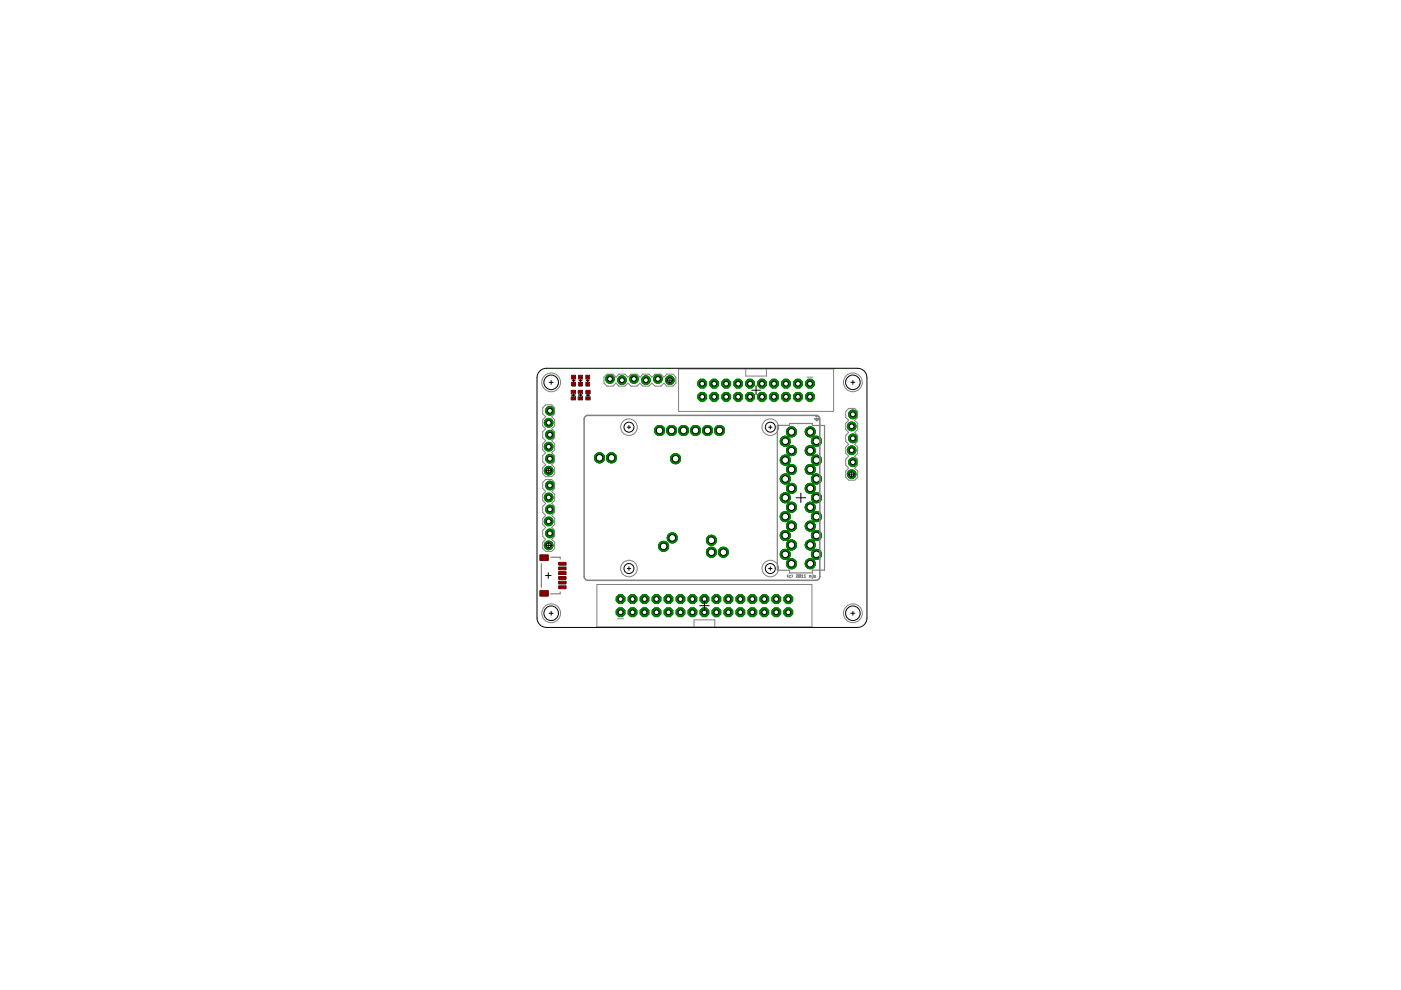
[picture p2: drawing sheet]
<svg xmlns="http://www.w3.org/2000/svg" width="297mm" height="210mm" viewBox="0 0 297 210" stroke-linecap="round" stroke-linejoin="round" font-family="sans-serif">
<g fill="#000" stroke="#000" stroke-width=".21">
<path d="M126.8 97.1h.6zM127.1 96.8v.5zM129.3 97.1h.6zM129.6 96.8v.5zM139.6 91.3h.5zM139.8 91v.5zM142.1 91.3h.6zM142.4 91v.5zM143 97.3h.5zM143.2 97v.5zM144.6 91.3h.6zM144.9 91v.5z"/>
<path d="M147.2 91.3h.5zM147.5 91v.5zM149.7 91.3h.6zM150 91v.5zM152.3 91.3h.5zM152.5 91v.5zM140.4 115.8h.6zM140.7 115.6v.5zM142.3 114h.5zM142.5 113.8v.5zM150.6 114.6h.5zM150.6 117.1h.5z"/>
<path d="M150.8 114.3v.5zM150.8 116.8v.6zM153.1 117.1h.5zM153.4 116.8v.6z"/>
</g>
<circle cx="171.8" cy="119.5" r="1.06" fill="#008000" stroke="#008000" stroke-width=".21"/>
<circle cx="171.8" cy="119.5" r=".7" fill="#fff" stroke="#000" stroke-width=".21"/>
<circle cx="167.8" cy="119.5" r="1.06" fill="#008000" stroke="#008000" stroke-width=".21"/>
<circle cx="167.8" cy="119.5" r=".7" fill="#fff" stroke="#000" stroke-width=".21"/>
<circle cx="173.1" cy="117.5" r="1.06" fill="#008000" stroke="#008000" stroke-width=".21"/>
<circle cx="173.1" cy="117.5" r=".7" fill="#fff" stroke="#000" stroke-width=".21"/>
<circle cx="166.5" cy="117.5" r="1.06" fill="#008000" stroke="#008000" stroke-width=".21"/>
<circle cx="166.5" cy="117.5" r=".7" fill="#fff" stroke="#000" stroke-width=".21"/>
<circle cx="171.8" cy="115.5" r="1.06" fill="#008000" stroke="#008000" stroke-width=".21"/>
<circle cx="171.8" cy="115.5" r=".7" fill="#fff" stroke="#000" stroke-width=".21"/>
<circle cx="167.8" cy="115.5" r="1.06" fill="#008000" stroke="#008000" stroke-width=".21"/>
<circle cx="167.8" cy="115.5" r=".7" fill="#fff" stroke="#000" stroke-width=".21"/>
<circle cx="173.1" cy="113.5" r="1.06" fill="#008000" stroke="#008000" stroke-width=".21"/>
<circle cx="173.1" cy="113.5" r=".7" fill="#fff" stroke="#000" stroke-width=".21"/>
<circle cx="166.5" cy="113.5" r="1.06" fill="#008000" stroke="#008000" stroke-width=".21"/>
<circle cx="166.5" cy="113.5" r=".7" fill="#fff" stroke="#000" stroke-width=".21"/>
<circle cx="171.8" cy="111.5" r="1.06" fill="#008000" stroke="#008000" stroke-width=".21"/>
<circle cx="171.8" cy="111.5" r=".7" fill="#fff" stroke="#000" stroke-width=".21"/>
<circle cx="167.8" cy="111.5" r="1.06" fill="#008000" stroke="#008000" stroke-width=".21"/>
<circle cx="167.8" cy="111.5" r=".7" fill="#fff" stroke="#000" stroke-width=".21"/>
<circle cx="173.1" cy="109.5" r="1.06" fill="#008000" stroke="#008000" stroke-width=".21"/>
<circle cx="173.1" cy="109.5" r=".7" fill="#fff" stroke="#000" stroke-width=".21"/>
<circle cx="166.5" cy="109.5" r="1.06" fill="#008000" stroke="#008000" stroke-width=".21"/>
<circle cx="166.5" cy="109.5" r=".7" fill="#fff" stroke="#000" stroke-width=".21"/>
<circle cx="171.8" cy="107.5" r="1.06" fill="#008000" stroke="#008000" stroke-width=".21"/>
<circle cx="171.8" cy="107.5" r=".7" fill="#fff" stroke="#000" stroke-width=".21"/>
<circle cx="167.8" cy="107.5" r="1.06" fill="#008000" stroke="#008000" stroke-width=".21"/>
<circle cx="167.8" cy="107.5" r=".7" fill="#fff" stroke="#000" stroke-width=".21"/>
<circle cx="173.1" cy="105.5" r="1.06" fill="#008000" stroke="#008000" stroke-width=".21"/>
<circle cx="173.1" cy="105.5" r=".7" fill="#fff" stroke="#000" stroke-width=".21"/>
<circle cx="166.5" cy="105.5" r="1.06" fill="#008000" stroke="#008000" stroke-width=".21"/>
<circle cx="166.5" cy="105.5" r=".7" fill="#fff" stroke="#000" stroke-width=".21"/>
<circle cx="171.8" cy="103.5" r="1.06" fill="#008000" stroke="#008000" stroke-width=".21"/>
<circle cx="171.8" cy="103.5" r=".7" fill="#fff" stroke="#000" stroke-width=".21"/>
<circle cx="167.8" cy="103.5" r="1.06" fill="#008000" stroke="#008000" stroke-width=".21"/>
<circle cx="167.8" cy="103.5" r=".7" fill="#fff" stroke="#000" stroke-width=".21"/>
<circle cx="173.1" cy="101.6" r="1.06" fill="#008000" stroke="#008000" stroke-width=".21"/>
<circle cx="173.1" cy="101.6" r=".7" fill="#fff" stroke="#000" stroke-width=".21"/>
<circle cx="166.5" cy="101.6" r="1.06" fill="#008000" stroke="#008000" stroke-width=".21"/>
<circle cx="166.5" cy="101.6" r=".7" fill="#fff" stroke="#000" stroke-width=".21"/>
<circle cx="171.8" cy="99.5" r="1.06" fill="#008000" stroke="#008000" stroke-width=".21"/>
<circle cx="171.8" cy="99.5" r=".7" fill="#fff" stroke="#000" stroke-width=".21"/>
<circle cx="167.8" cy="99.5" r="1.06" fill="#008000" stroke="#008000" stroke-width=".21"/>
<circle cx="167.8" cy="99.5" r=".7" fill="#fff" stroke="#000" stroke-width=".21"/>
<circle cx="173.1" cy="97.6" r="1.06" fill="#008000" stroke="#008000" stroke-width=".21"/>
<circle cx="173.1" cy="97.6" r=".7" fill="#fff" stroke="#000" stroke-width=".21"/>
<circle cx="166.5" cy="97.6" r="1.06" fill="#008000" stroke="#008000" stroke-width=".21"/>
<circle cx="166.5" cy="97.6" r=".7" fill="#fff" stroke="#000" stroke-width=".21"/>
<circle cx="171.8" cy="95.5" r="1.06" fill="#008000" stroke="#008000" stroke-width=".21"/>
<circle cx="171.8" cy="95.5" r=".7" fill="#fff" stroke="#000" stroke-width=".21"/>
<circle cx="167.8" cy="95.5" r="1.06" fill="#008000" stroke="#008000" stroke-width=".21"/>
<circle cx="167.8" cy="95.5" r=".7" fill="#fff" stroke="#000" stroke-width=".21"/>
<circle cx="173.1" cy="93.6" r="1.06" fill="#008000" stroke="#008000" stroke-width=".21"/>
<circle cx="173.1" cy="93.6" r=".7" fill="#fff" stroke="#000" stroke-width=".21"/>
<circle cx="166.5" cy="93.6" r="1.06" fill="#008000" stroke="#008000" stroke-width=".21"/>
<circle cx="166.5" cy="93.6" r=".7" fill="#fff" stroke="#000" stroke-width=".21"/>
<circle cx="171.8" cy="91.6" r="1.06" fill="#008000" stroke="#008000" stroke-width=".21"/>
<circle cx="171.8" cy="91.6" r=".7" fill="#fff" stroke="#000" stroke-width=".21"/>
<circle cx="167.8" cy="91.6" r="1.06" fill="#008000" stroke="#008000" stroke-width=".21"/>
<circle cx="167.8" cy="91.6" r=".7" fill="#fff" stroke="#000" stroke-width=".21"/>
<circle cx="143.2" cy="97.3" r="1.06" fill="#008000" stroke="#008000" stroke-width=".21"/>
<circle cx="143.2" cy="97.3" r=".7" fill="#fff" stroke="#000" stroke-width=".21"/>
<circle cx="153.4" cy="117.1" r="1.06" fill="#008000" stroke="#008000" stroke-width=".21"/>
<circle cx="153.4" cy="117.1" r=".7" fill="#fff" stroke="#000" stroke-width=".21"/>
<circle cx="150.8" cy="114.6" r="1.06" fill="#008000" stroke="#008000" stroke-width=".21"/>
<circle cx="150.8" cy="114.6" r=".7" fill="#fff" stroke="#000" stroke-width=".21"/>
<circle cx="150.8" cy="117.1" r="1.06" fill="#008000" stroke="#008000" stroke-width=".21"/>
<circle cx="150.8" cy="117.1" r=".7" fill="#fff" stroke="#000" stroke-width=".21"/>
<circle cx="142.5" cy="114" r="1.06" fill="#008000" stroke="#008000" stroke-width=".21"/>
<circle cx="142.5" cy="114" r=".7" fill="#fff" stroke="#000" stroke-width=".21"/>
<circle cx="140.7" cy="115.8" r="1.06" fill="#008000" stroke="#008000" stroke-width=".21"/>
<circle cx="140.7" cy="115.8" r=".7" fill="#fff" stroke="#000" stroke-width=".21"/>
<circle cx="152.5" cy="91.3" r="1.06" fill="#008000" stroke="#008000" stroke-width=".21"/>
<circle cx="152.5" cy="91.3" r=".7" fill="#fff" stroke="#000" stroke-width=".21"/>
<circle cx="150" cy="91.3" r="1.06" fill="#008000" stroke="#008000" stroke-width=".21"/>
<circle cx="150" cy="91.3" r=".7" fill="#fff" stroke="#000" stroke-width=".21"/>
<circle cx="147.5" cy="91.3" r="1.06" fill="#008000" stroke="#008000" stroke-width=".21"/>
<circle cx="147.5" cy="91.3" r=".7" fill="#fff" stroke="#000" stroke-width=".21"/>
<circle cx="144.9" cy="91.3" r="1.06" fill="#008000" stroke="#008000" stroke-width=".21"/>
<circle cx="144.9" cy="91.3" r=".7" fill="#fff" stroke="#000" stroke-width=".21"/>
<circle cx="142.4" cy="91.3" r="1.06" fill="#008000" stroke="#008000" stroke-width=".21"/>
<circle cx="142.4" cy="91.3" r=".7" fill="#fff" stroke="#000" stroke-width=".21"/>
<circle cx="139.8" cy="91.3" r="1.06" fill="#008000" stroke="#008000" stroke-width=".21"/>
<circle cx="139.8" cy="91.3" r=".7" fill="#fff" stroke="#000" stroke-width=".21"/>
<circle cx="127.1" cy="97.1" r="1.06" fill="#008000" stroke="#008000" stroke-width=".21"/>
<circle cx="127.1" cy="97.1" r=".7" fill="#fff" stroke="#000" stroke-width=".21"/>
<circle cx="129.6" cy="97.1" r="1.06" fill="#008000" stroke="#008000" stroke-width=".21"/>
<circle cx="129.6" cy="97.1" r=".7" fill="#fff" stroke="#000" stroke-width=".21"/>
<circle cx="171.7" cy="81.3" r="1.01" fill="#008000" stroke="#008000" stroke-width=".21"/>
<circle cx="171.7" cy="81.3" r=".51" fill="#fff" stroke="#000" stroke-width=".21"/>
<circle cx="171.7" cy="84.1" r="1.01" fill="#008000" stroke="#008000" stroke-width=".21"/>
<circle cx="171.7" cy="84.1" r=".51" fill="#fff" stroke="#000" stroke-width=".21"/>
<circle cx="169.2" cy="81.3" r="1.01" fill="#008000" stroke="#008000" stroke-width=".21"/>
<circle cx="169.2" cy="81.3" r=".51" fill="#fff" stroke="#000" stroke-width=".21"/>
<circle cx="169.2" cy="84.1" r="1.01" fill="#008000" stroke="#008000" stroke-width=".21"/>
<circle cx="169.2" cy="84.1" r=".51" fill="#fff" stroke="#000" stroke-width=".21"/>
<circle cx="166.6" cy="81.3" r="1.01" fill="#008000" stroke="#008000" stroke-width=".21"/>
<circle cx="166.6" cy="81.3" r=".51" fill="#fff" stroke="#000" stroke-width=".21"/>
<circle cx="166.6" cy="84.1" r="1.01" fill="#008000" stroke="#008000" stroke-width=".21"/>
<circle cx="166.6" cy="84.1" r=".51" fill="#fff" stroke="#000" stroke-width=".21"/>
<circle cx="164.1" cy="81.3" r="1.01" fill="#008000" stroke="#008000" stroke-width=".21"/>
<circle cx="164.1" cy="81.3" r=".51" fill="#fff" stroke="#000" stroke-width=".21"/>
<circle cx="164.1" cy="84.1" r="1.01" fill="#008000" stroke="#008000" stroke-width=".21"/>
<circle cx="164.1" cy="84.1" r=".51" fill="#fff" stroke="#000" stroke-width=".21"/>
<circle cx="161.6" cy="81.3" r="1.01" fill="#008000" stroke="#008000" stroke-width=".21"/>
<circle cx="161.6" cy="81.3" r=".51" fill="#fff" stroke="#000" stroke-width=".21"/>
<circle cx="161.6" cy="84.1" r="1.01" fill="#008000" stroke="#008000" stroke-width=".21"/>
<circle cx="161.6" cy="84.1" r=".51" fill="#fff" stroke="#000" stroke-width=".21"/>
<circle cx="159" cy="81.3" r="1.01" fill="#008000" stroke="#008000" stroke-width=".21"/>
<circle cx="159" cy="81.3" r=".51" fill="#fff" stroke="#000" stroke-width=".21"/>
<circle cx="159" cy="84.1" r="1.01" fill="#008000" stroke="#008000" stroke-width=".21"/>
<circle cx="159" cy="84.1" r=".51" fill="#fff" stroke="#000" stroke-width=".21"/>
<circle cx="156.5" cy="81.3" r="1.01" fill="#008000" stroke="#008000" stroke-width=".21"/>
<circle cx="156.5" cy="81.3" r=".51" fill="#fff" stroke="#000" stroke-width=".21"/>
<circle cx="156.5" cy="84.1" r="1.01" fill="#008000" stroke="#008000" stroke-width=".21"/>
<circle cx="156.5" cy="84.1" r=".51" fill="#fff" stroke="#000" stroke-width=".21"/>
<circle cx="154" cy="81.3" r="1.01" fill="#008000" stroke="#008000" stroke-width=".21"/>
<circle cx="154" cy="81.3" r=".51" fill="#fff" stroke="#000" stroke-width=".21"/>
<circle cx="154" cy="84.1" r="1.01" fill="#008000" stroke="#008000" stroke-width=".21"/>
<circle cx="154" cy="84.1" r=".51" fill="#fff" stroke="#000" stroke-width=".21"/>
<circle cx="151.4" cy="81.3" r="1.01" fill="#008000" stroke="#008000" stroke-width=".21"/>
<circle cx="151.4" cy="81.3" r=".51" fill="#fff" stroke="#000" stroke-width=".21"/>
<circle cx="151.4" cy="84.1" r="1.01" fill="#008000" stroke="#008000" stroke-width=".21"/>
<circle cx="151.4" cy="84.1" r=".51" fill="#fff" stroke="#000" stroke-width=".21"/>
<circle cx="148.9" cy="81.3" r="1.01" fill="#008000" stroke="#008000" stroke-width=".21"/>
<circle cx="148.9" cy="81.3" r=".51" fill="#fff" stroke="#000" stroke-width=".21"/>
<circle cx="148.9" cy="84.1" r="1.01" fill="#008000" stroke="#008000" stroke-width=".21"/>
<circle cx="148.9" cy="84.1" r=".51" fill="#fff" stroke="#000" stroke-width=".21"/>
<circle cx="116.3" cy="115.6" r=".93" fill="#008000" stroke="#008000" stroke-width=".21"/>
<circle cx="116.3" cy="115.6" r=".51" fill="#fff" stroke="#000" stroke-width=".21"/>
<circle cx="116.6" cy="113.1" r=".93" fill="#008000" stroke="#008000" stroke-width=".21"/>
<circle cx="116.6" cy="113.1" r=".51" fill="#fff" stroke="#000" stroke-width=".21"/>
<circle cx="116.3" cy="110.6" r=".93" fill="#008000" stroke="#008000" stroke-width=".21"/>
<circle cx="116.3" cy="110.6" r=".51" fill="#fff" stroke="#000" stroke-width=".21"/>
<circle cx="116.6" cy="108" r=".93" fill="#008000" stroke="#008000" stroke-width=".21"/>
<circle cx="116.6" cy="108" r=".51" fill="#fff" stroke="#000" stroke-width=".21"/>
<circle cx="116.3" cy="105.5" r=".93" fill="#008000" stroke="#008000" stroke-width=".21"/>
<circle cx="116.3" cy="105.5" r=".51" fill="#fff" stroke="#000" stroke-width=".21"/>
<circle cx="116.6" cy="102.9" r=".93" fill="#008000" stroke="#008000" stroke-width=".21"/>
<circle cx="116.6" cy="102.9" r=".51" fill="#fff" stroke="#000" stroke-width=".21"/>
<circle cx="116.3" cy="99.8" r=".93" fill="#008000" stroke="#008000" stroke-width=".21"/>
<circle cx="116.3" cy="99.8" r=".51" fill="#fff" stroke="#000" stroke-width=".21"/>
<circle cx="116.6" cy="97.3" r=".93" fill="#008000" stroke="#008000" stroke-width=".21"/>
<circle cx="116.6" cy="97.3" r=".51" fill="#fff" stroke="#000" stroke-width=".21"/>
<circle cx="116.3" cy="94.7" r=".93" fill="#008000" stroke="#008000" stroke-width=".21"/>
<circle cx="116.3" cy="94.7" r=".51" fill="#fff" stroke="#000" stroke-width=".21"/>
<circle cx="116.6" cy="92.2" r=".93" fill="#008000" stroke="#008000" stroke-width=".21"/>
<circle cx="116.6" cy="92.2" r=".51" fill="#fff" stroke="#000" stroke-width=".21"/>
<circle cx="116.3" cy="89.6" r=".93" fill="#008000" stroke="#008000" stroke-width=".21"/>
<circle cx="116.3" cy="89.6" r=".51" fill="#fff" stroke="#000" stroke-width=".21"/>
<circle cx="116.6" cy="87.1" r=".93" fill="#008000" stroke="#008000" stroke-width=".21"/>
<circle cx="116.6" cy="87.1" r=".51" fill="#fff" stroke="#000" stroke-width=".21"/>
<circle cx="142" cy="80.6" r=".93" fill="#008000" stroke="#008000" stroke-width=".21"/>
<circle cx="142" cy="80.6" r=".51" fill="#fff" stroke="#000" stroke-width=".21"/>
<circle cx="139.5" cy="80.3" r=".93" fill="#008000" stroke="#008000" stroke-width=".21"/>
<circle cx="139.5" cy="80.3" r=".51" fill="#fff" stroke="#000" stroke-width=".21"/>
<circle cx="136.9" cy="80.6" r=".93" fill="#008000" stroke="#008000" stroke-width=".21"/>
<circle cx="136.9" cy="80.6" r=".51" fill="#fff" stroke="#000" stroke-width=".21"/>
<circle cx="134.4" cy="80.3" r=".93" fill="#008000" stroke="#008000" stroke-width=".21"/>
<circle cx="134.4" cy="80.3" r=".51" fill="#fff" stroke="#000" stroke-width=".21"/>
<circle cx="131.9" cy="80.6" r=".93" fill="#008000" stroke="#008000" stroke-width=".21"/>
<circle cx="131.9" cy="80.6" r=".51" fill="#fff" stroke="#000" stroke-width=".21"/>
<circle cx="129.3" cy="80.3" r=".93" fill="#008000" stroke="#008000" stroke-width=".21"/>
<circle cx="129.3" cy="80.3" r=".51" fill="#fff" stroke="#000" stroke-width=".21"/>
<circle cx="131.6" cy="129.8" r="1.01" fill="#008000" stroke="#008000" stroke-width=".21"/>
<circle cx="131.6" cy="129.8" r=".51" fill="#fff" stroke="#000" stroke-width=".21"/>
<circle cx="131.6" cy="127" r="1.01" fill="#008000" stroke="#008000" stroke-width=".21"/>
<circle cx="131.6" cy="127" r=".51" fill="#fff" stroke="#000" stroke-width=".21"/>
<circle cx="134.1" cy="129.8" r="1.01" fill="#008000" stroke="#008000" stroke-width=".21"/>
<circle cx="134.1" cy="129.8" r=".51" fill="#fff" stroke="#000" stroke-width=".21"/>
<circle cx="134.1" cy="127" r="1.01" fill="#008000" stroke="#008000" stroke-width=".21"/>
<circle cx="134.1" cy="127" r=".51" fill="#fff" stroke="#000" stroke-width=".21"/>
<circle cx="136.7" cy="129.8" r="1.01" fill="#008000" stroke="#008000" stroke-width=".21"/>
<circle cx="136.7" cy="129.8" r=".51" fill="#fff" stroke="#000" stroke-width=".21"/>
<circle cx="136.7" cy="127" r="1.01" fill="#008000" stroke="#008000" stroke-width=".21"/>
<circle cx="136.7" cy="127" r=".51" fill="#fff" stroke="#000" stroke-width=".21"/>
<circle cx="139.2" cy="129.8" r="1.01" fill="#008000" stroke="#008000" stroke-width=".21"/>
<circle cx="139.2" cy="129.8" r=".51" fill="#fff" stroke="#000" stroke-width=".21"/>
<circle cx="139.2" cy="127" r="1.01" fill="#008000" stroke="#008000" stroke-width=".21"/>
<circle cx="139.2" cy="127" r=".51" fill="#fff" stroke="#000" stroke-width=".21"/>
<circle cx="141.7" cy="129.8" r="1.01" fill="#008000" stroke="#008000" stroke-width=".21"/>
<circle cx="141.7" cy="129.8" r=".51" fill="#fff" stroke="#000" stroke-width=".21"/>
<circle cx="141.7" cy="127" r="1.01" fill="#008000" stroke="#008000" stroke-width=".21"/>
<circle cx="141.7" cy="127" r=".51" fill="#fff" stroke="#000" stroke-width=".21"/>
<circle cx="144.3" cy="129.8" r="1.01" fill="#008000" stroke="#008000" stroke-width=".21"/>
<circle cx="144.3" cy="129.8" r=".51" fill="#fff" stroke="#000" stroke-width=".21"/>
<circle cx="144.3" cy="127" r="1.01" fill="#008000" stroke="#008000" stroke-width=".21"/>
<circle cx="144.3" cy="127" r=".51" fill="#fff" stroke="#000" stroke-width=".21"/>
<circle cx="146.8" cy="129.8" r="1.01" fill="#008000" stroke="#008000" stroke-width=".21"/>
<circle cx="146.8" cy="129.8" r=".51" fill="#fff" stroke="#000" stroke-width=".21"/>
<circle cx="146.8" cy="127" r="1.01" fill="#008000" stroke="#008000" stroke-width=".21"/>
<circle cx="146.8" cy="127" r=".51" fill="#fff" stroke="#000" stroke-width=".21"/>
<circle cx="149.4" cy="129.8" r="1.01" fill="#008000" stroke="#008000" stroke-width=".21"/>
<circle cx="149.4" cy="129.8" r=".51" fill="#fff" stroke="#000" stroke-width=".21"/>
<circle cx="149.4" cy="127" r="1.01" fill="#008000" stroke="#008000" stroke-width=".21"/>
<circle cx="149.4" cy="127" r=".51" fill="#fff" stroke="#000" stroke-width=".21"/>
<circle cx="151.9" cy="129.8" r="1.01" fill="#008000" stroke="#008000" stroke-width=".21"/>
<circle cx="151.9" cy="129.8" r=".51" fill="#fff" stroke="#000" stroke-width=".21"/>
<circle cx="151.9" cy="127" r="1.01" fill="#008000" stroke="#008000" stroke-width=".21"/>
<circle cx="151.9" cy="127" r=".51" fill="#fff" stroke="#000" stroke-width=".21"/>
<circle cx="154.4" cy="129.8" r="1.01" fill="#008000" stroke="#008000" stroke-width=".21"/>
<circle cx="154.4" cy="129.8" r=".51" fill="#fff" stroke="#000" stroke-width=".21"/>
<circle cx="154.4" cy="127" r="1.01" fill="#008000" stroke="#008000" stroke-width=".21"/>
<circle cx="154.4" cy="127" r=".51" fill="#fff" stroke="#000" stroke-width=".21"/>
<circle cx="157" cy="129.8" r="1.01" fill="#008000" stroke="#008000" stroke-width=".21"/>
<circle cx="157" cy="129.8" r=".51" fill="#fff" stroke="#000" stroke-width=".21"/>
<circle cx="157" cy="127" r="1.01" fill="#008000" stroke="#008000" stroke-width=".21"/>
<circle cx="157" cy="127" r=".51" fill="#fff" stroke="#000" stroke-width=".21"/>
<circle cx="159.5" cy="129.8" r="1.01" fill="#008000" stroke="#008000" stroke-width=".21"/>
<circle cx="159.5" cy="129.8" r=".51" fill="#fff" stroke="#000" stroke-width=".21"/>
<circle cx="159.5" cy="127" r="1.01" fill="#008000" stroke="#008000" stroke-width=".21"/>
<circle cx="159.5" cy="127" r=".51" fill="#fff" stroke="#000" stroke-width=".21"/>
<circle cx="162.1" cy="129.8" r="1.01" fill="#008000" stroke="#008000" stroke-width=".21"/>
<circle cx="162.1" cy="129.8" r=".51" fill="#fff" stroke="#000" stroke-width=".21"/>
<circle cx="162.1" cy="127" r="1.01" fill="#008000" stroke="#008000" stroke-width=".21"/>
<circle cx="162.1" cy="127" r=".51" fill="#fff" stroke="#000" stroke-width=".21"/>
<circle cx="164.6" cy="129.8" r="1.01" fill="#008000" stroke="#008000" stroke-width=".21"/>
<circle cx="164.6" cy="129.8" r=".51" fill="#fff" stroke="#000" stroke-width=".21"/>
<circle cx="164.6" cy="127" r="1.01" fill="#008000" stroke="#008000" stroke-width=".21"/>
<circle cx="164.6" cy="127" r=".51" fill="#fff" stroke="#000" stroke-width=".21"/>
<circle cx="167.1" cy="129.8" r="1.01" fill="#008000" stroke="#008000" stroke-width=".21"/>
<circle cx="167.1" cy="129.8" r=".51" fill="#fff" stroke="#000" stroke-width=".21"/>
<circle cx="167.1" cy="127" r="1.01" fill="#008000" stroke="#008000" stroke-width=".21"/>
<circle cx="167.1" cy="127" r=".51" fill="#fff" stroke="#000" stroke-width=".21"/>
<circle cx="180.6" cy="100.5" r=".93" fill="#008000" stroke="#008000" stroke-width=".21"/>
<circle cx="180.6" cy="100.5" r=".51" fill="#fff" stroke="#000" stroke-width=".21"/>
<circle cx="180.8" cy="98" r=".93" fill="#008000" stroke="#008000" stroke-width=".21"/>
<circle cx="180.8" cy="98" r=".51" fill="#fff" stroke="#000" stroke-width=".21"/>
<circle cx="180.6" cy="95.5" r=".93" fill="#008000" stroke="#008000" stroke-width=".21"/>
<circle cx="180.6" cy="95.5" r=".51" fill="#fff" stroke="#000" stroke-width=".21"/>
<circle cx="180.8" cy="92.9" r=".93" fill="#008000" stroke="#008000" stroke-width=".21"/>
<circle cx="180.8" cy="92.9" r=".51" fill="#fff" stroke="#000" stroke-width=".21"/>
<circle cx="180.6" cy="90.4" r=".93" fill="#008000" stroke="#008000" stroke-width=".21"/>
<circle cx="180.6" cy="90.4" r=".51" fill="#fff" stroke="#000" stroke-width=".21"/>
<circle cx="180.8" cy="87.9" r=".93" fill="#008000" stroke="#008000" stroke-width=".21"/>
<circle cx="180.8" cy="87.9" r=".51" fill="#fff" stroke="#000" stroke-width=".21"/>
<circle cx="171.8" cy="119.5" r="1.06" fill="#008000" stroke="#008000" stroke-width=".21"/>
<circle cx="171.8" cy="119.5" r=".7" fill="#fff" stroke="#000" stroke-width=".21"/>
<circle cx="167.8" cy="119.5" r="1.06" fill="#008000" stroke="#008000" stroke-width=".21"/>
<circle cx="167.8" cy="119.5" r=".7" fill="#fff" stroke="#000" stroke-width=".21"/>
<circle cx="173.1" cy="117.5" r="1.06" fill="#008000" stroke="#008000" stroke-width=".21"/>
<circle cx="173.1" cy="117.5" r=".7" fill="#fff" stroke="#000" stroke-width=".21"/>
<circle cx="166.5" cy="117.5" r="1.06" fill="#008000" stroke="#008000" stroke-width=".21"/>
<circle cx="166.5" cy="117.5" r=".7" fill="#fff" stroke="#000" stroke-width=".21"/>
<circle cx="171.8" cy="115.5" r="1.06" fill="#008000" stroke="#008000" stroke-width=".21"/>
<circle cx="171.8" cy="115.5" r=".7" fill="#fff" stroke="#000" stroke-width=".21"/>
<circle cx="167.8" cy="115.5" r="1.06" fill="#008000" stroke="#008000" stroke-width=".21"/>
<circle cx="167.8" cy="115.5" r=".7" fill="#fff" stroke="#000" stroke-width=".21"/>
<circle cx="173.1" cy="113.5" r="1.06" fill="#008000" stroke="#008000" stroke-width=".21"/>
<circle cx="173.1" cy="113.5" r=".7" fill="#fff" stroke="#000" stroke-width=".21"/>
<circle cx="166.5" cy="113.5" r="1.06" fill="#008000" stroke="#008000" stroke-width=".21"/>
<circle cx="166.5" cy="113.5" r=".7" fill="#fff" stroke="#000" stroke-width=".21"/>
<circle cx="171.8" cy="111.5" r="1.06" fill="#008000" stroke="#008000" stroke-width=".21"/>
<circle cx="171.8" cy="111.5" r=".7" fill="#fff" stroke="#000" stroke-width=".21"/>
<circle cx="167.8" cy="111.5" r="1.06" fill="#008000" stroke="#008000" stroke-width=".21"/>
<circle cx="167.8" cy="111.5" r=".7" fill="#fff" stroke="#000" stroke-width=".21"/>
<circle cx="173.1" cy="109.5" r="1.06" fill="#008000" stroke="#008000" stroke-width=".21"/>
<circle cx="173.1" cy="109.5" r=".7" fill="#fff" stroke="#000" stroke-width=".21"/>
<circle cx="166.5" cy="109.5" r="1.06" fill="#008000" stroke="#008000" stroke-width=".21"/>
<circle cx="166.5" cy="109.5" r=".7" fill="#fff" stroke="#000" stroke-width=".21"/>
<circle cx="171.8" cy="107.5" r="1.06" fill="#008000" stroke="#008000" stroke-width=".21"/>
<circle cx="171.8" cy="107.5" r=".7" fill="#fff" stroke="#000" stroke-width=".21"/>
<circle cx="167.8" cy="107.5" r="1.06" fill="#008000" stroke="#008000" stroke-width=".21"/>
<circle cx="167.8" cy="107.5" r=".7" fill="#fff" stroke="#000" stroke-width=".21"/>
<circle cx="173.1" cy="105.5" r="1.06" fill="#008000" stroke="#008000" stroke-width=".21"/>
<circle cx="173.1" cy="105.5" r=".7" fill="#fff" stroke="#000" stroke-width=".21"/>
<circle cx="166.5" cy="105.5" r="1.06" fill="#008000" stroke="#008000" stroke-width=".21"/>
<circle cx="166.5" cy="105.5" r=".7" fill="#fff" stroke="#000" stroke-width=".21"/>
<circle cx="171.8" cy="103.5" r="1.06" fill="#008000" stroke="#008000" stroke-width=".21"/>
<circle cx="171.8" cy="103.5" r=".7" fill="#fff" stroke="#000" stroke-width=".21"/>
<circle cx="167.8" cy="103.5" r="1.06" fill="#008000" stroke="#008000" stroke-width=".21"/>
<circle cx="167.8" cy="103.5" r=".7" fill="#fff" stroke="#000" stroke-width=".21"/>
<circle cx="173.1" cy="101.6" r="1.06" fill="#008000" stroke="#008000" stroke-width=".21"/>
<circle cx="173.1" cy="101.6" r=".7" fill="#fff" stroke="#000" stroke-width=".21"/>
<circle cx="166.5" cy="101.6" r="1.06" fill="#008000" stroke="#008000" stroke-width=".21"/>
<circle cx="166.5" cy="101.6" r=".7" fill="#fff" stroke="#000" stroke-width=".21"/>
<circle cx="171.8" cy="99.5" r="1.06" fill="#008000" stroke="#008000" stroke-width=".21"/>
<circle cx="171.8" cy="99.5" r=".7" fill="#fff" stroke="#000" stroke-width=".21"/>
<circle cx="167.8" cy="99.5" r="1.06" fill="#008000" stroke="#008000" stroke-width=".21"/>
<circle cx="167.8" cy="99.5" r=".7" fill="#fff" stroke="#000" stroke-width=".21"/>
<circle cx="173.1" cy="97.6" r="1.06" fill="#008000" stroke="#008000" stroke-width=".21"/>
<circle cx="173.1" cy="97.6" r=".7" fill="#fff" stroke="#000" stroke-width=".21"/>
<circle cx="166.5" cy="97.6" r="1.06" fill="#008000" stroke="#008000" stroke-width=".21"/>
<circle cx="166.5" cy="97.6" r=".7" fill="#fff" stroke="#000" stroke-width=".21"/>
<circle cx="171.8" cy="95.5" r="1.06" fill="#008000" stroke="#008000" stroke-width=".21"/>
<circle cx="171.8" cy="95.5" r=".7" fill="#fff" stroke="#000" stroke-width=".21"/>
<circle cx="167.8" cy="95.5" r="1.06" fill="#008000" stroke="#008000" stroke-width=".21"/>
<circle cx="167.8" cy="95.5" r=".7" fill="#fff" stroke="#000" stroke-width=".21"/>
<circle cx="173.1" cy="93.6" r="1.06" fill="#008000" stroke="#008000" stroke-width=".21"/>
<circle cx="173.1" cy="93.6" r=".7" fill="#fff" stroke="#000" stroke-width=".21"/>
<circle cx="166.5" cy="93.6" r="1.06" fill="#008000" stroke="#008000" stroke-width=".21"/>
<circle cx="166.5" cy="93.6" r=".7" fill="#fff" stroke="#000" stroke-width=".21"/>
<circle cx="171.8" cy="91.6" r="1.06" fill="#008000" stroke="#008000" stroke-width=".21"/>
<circle cx="171.8" cy="91.6" r=".7" fill="#fff" stroke="#000" stroke-width=".21"/>
<circle cx="167.8" cy="91.6" r="1.06" fill="#008000" stroke="#008000" stroke-width=".21"/>
<circle cx="167.8" cy="91.6" r=".7" fill="#fff" stroke="#000" stroke-width=".21"/>
<circle cx="143.2" cy="97.3" r="1.06" fill="#008000" stroke="#008000" stroke-width=".21"/>
<circle cx="143.2" cy="97.3" r=".7" fill="#fff" stroke="#000" stroke-width=".21"/>
<circle cx="153.4" cy="117.1" r="1.06" fill="#008000" stroke="#008000" stroke-width=".21"/>
<circle cx="153.4" cy="117.1" r=".7" fill="#fff" stroke="#000" stroke-width=".21"/>
<circle cx="150.8" cy="114.6" r="1.06" fill="#008000" stroke="#008000" stroke-width=".21"/>
<circle cx="150.8" cy="114.6" r=".7" fill="#fff" stroke="#000" stroke-width=".21"/>
<circle cx="150.8" cy="117.1" r="1.06" fill="#008000" stroke="#008000" stroke-width=".21"/>
<circle cx="150.8" cy="117.1" r=".7" fill="#fff" stroke="#000" stroke-width=".21"/>
<circle cx="142.5" cy="114" r="1.06" fill="#008000" stroke="#008000" stroke-width=".21"/>
<circle cx="142.5" cy="114" r=".7" fill="#fff" stroke="#000" stroke-width=".21"/>
<circle cx="140.7" cy="115.8" r="1.06" fill="#008000" stroke="#008000" stroke-width=".21"/>
<circle cx="140.7" cy="115.8" r=".7" fill="#fff" stroke="#000" stroke-width=".21"/>
<circle cx="152.5" cy="91.3" r="1.06" fill="#008000" stroke="#008000" stroke-width=".21"/>
<circle cx="152.5" cy="91.3" r=".7" fill="#fff" stroke="#000" stroke-width=".21"/>
<circle cx="150" cy="91.3" r="1.06" fill="#008000" stroke="#008000" stroke-width=".21"/>
<circle cx="150" cy="91.3" r=".7" fill="#fff" stroke="#000" stroke-width=".21"/>
<circle cx="147.5" cy="91.3" r="1.06" fill="#008000" stroke="#008000" stroke-width=".21"/>
<circle cx="147.5" cy="91.3" r=".7" fill="#fff" stroke="#000" stroke-width=".21"/>
<circle cx="144.9" cy="91.3" r="1.06" fill="#008000" stroke="#008000" stroke-width=".21"/>
<circle cx="144.9" cy="91.3" r=".7" fill="#fff" stroke="#000" stroke-width=".21"/>
<circle cx="142.4" cy="91.3" r="1.06" fill="#008000" stroke="#008000" stroke-width=".21"/>
<circle cx="142.4" cy="91.3" r=".7" fill="#fff" stroke="#000" stroke-width=".21"/>
<circle cx="139.8" cy="91.3" r="1.06" fill="#008000" stroke="#008000" stroke-width=".21"/>
<circle cx="139.8" cy="91.3" r=".7" fill="#fff" stroke="#000" stroke-width=".21"/>
<circle cx="127.1" cy="97.1" r="1.06" fill="#008000" stroke="#008000" stroke-width=".21"/>
<circle cx="127.1" cy="97.1" r=".7" fill="#fff" stroke="#000" stroke-width=".21"/>
<circle cx="129.6" cy="97.1" r="1.06" fill="#008000" stroke="#008000" stroke-width=".21"/>
<circle cx="129.6" cy="97.1" r=".7" fill="#fff" stroke="#000" stroke-width=".21"/>
<circle cx="171.7" cy="81.3" r=".76" fill="#008000" stroke="#008000" stroke-width=".21"/>
<circle cx="171.7" cy="81.3" r=".51" fill="#fff" stroke="#000" stroke-width=".21"/>
<circle cx="171.7" cy="84.1" r=".76" fill="#008000" stroke="#008000" stroke-width=".21"/>
<circle cx="171.7" cy="84.1" r=".51" fill="#fff" stroke="#000" stroke-width=".21"/>
<circle cx="169.2" cy="81.3" r=".76" fill="#008000" stroke="#008000" stroke-width=".21"/>
<circle cx="169.2" cy="81.3" r=".51" fill="#fff" stroke="#000" stroke-width=".21"/>
<circle cx="169.2" cy="84.1" r=".76" fill="#008000" stroke="#008000" stroke-width=".21"/>
<circle cx="169.2" cy="84.1" r=".51" fill="#fff" stroke="#000" stroke-width=".21"/>
<circle cx="166.6" cy="81.3" r=".76" fill="#008000" stroke="#008000" stroke-width=".21"/>
<circle cx="166.6" cy="81.3" r=".51" fill="#fff" stroke="#000" stroke-width=".21"/>
<circle cx="166.6" cy="84.1" r=".76" fill="#008000" stroke="#008000" stroke-width=".21"/>
<circle cx="166.6" cy="84.1" r=".51" fill="#fff" stroke="#000" stroke-width=".21"/>
<circle cx="164.1" cy="81.3" r=".76" fill="#008000" stroke="#008000" stroke-width=".21"/>
<circle cx="164.1" cy="81.3" r=".51" fill="#fff" stroke="#000" stroke-width=".21"/>
<circle cx="164.1" cy="84.1" r=".76" fill="#008000" stroke="#008000" stroke-width=".21"/>
<circle cx="164.1" cy="84.1" r=".51" fill="#fff" stroke="#000" stroke-width=".21"/>
<circle cx="161.6" cy="81.3" r=".76" fill="#008000" stroke="#008000" stroke-width=".21"/>
<circle cx="161.6" cy="81.3" r=".51" fill="#fff" stroke="#000" stroke-width=".21"/>
<circle cx="161.6" cy="84.1" r=".76" fill="#008000" stroke="#008000" stroke-width=".21"/>
<circle cx="161.6" cy="84.1" r=".51" fill="#fff" stroke="#000" stroke-width=".21"/>
<circle cx="159" cy="81.3" r=".76" fill="#008000" stroke="#008000" stroke-width=".21"/>
<circle cx="159" cy="81.3" r=".51" fill="#fff" stroke="#000" stroke-width=".21"/>
<circle cx="159" cy="84.1" r=".76" fill="#008000" stroke="#008000" stroke-width=".21"/>
<circle cx="159" cy="84.1" r=".51" fill="#fff" stroke="#000" stroke-width=".21"/>
<circle cx="156.5" cy="81.3" r=".76" fill="#008000" stroke="#008000" stroke-width=".21"/>
<circle cx="156.5" cy="81.3" r=".51" fill="#fff" stroke="#000" stroke-width=".21"/>
<circle cx="156.5" cy="84.1" r=".76" fill="#008000" stroke="#008000" stroke-width=".21"/>
<circle cx="156.5" cy="84.1" r=".51" fill="#fff" stroke="#000" stroke-width=".21"/>
<circle cx="154" cy="81.3" r=".76" fill="#008000" stroke="#008000" stroke-width=".21"/>
<circle cx="154" cy="81.3" r=".51" fill="#fff" stroke="#000" stroke-width=".21"/>
<circle cx="154" cy="84.1" r=".76" fill="#008000" stroke="#008000" stroke-width=".21"/>
<circle cx="154" cy="84.1" r=".51" fill="#fff" stroke="#000" stroke-width=".21"/>
<circle cx="151.4" cy="81.3" r=".76" fill="#008000" stroke="#008000" stroke-width=".21"/>
<circle cx="151.4" cy="81.3" r=".51" fill="#fff" stroke="#000" stroke-width=".21"/>
<circle cx="151.4" cy="84.1" r=".76" fill="#008000" stroke="#008000" stroke-width=".21"/>
<circle cx="151.4" cy="84.1" r=".51" fill="#fff" stroke="#000" stroke-width=".21"/>
<circle cx="148.9" cy="81.3" r=".76" fill="#008000" stroke="#008000" stroke-width=".21"/>
<circle cx="148.9" cy="81.3" r=".51" fill="#fff" stroke="#000" stroke-width=".21"/>
<circle cx="148.9" cy="84.1" r=".76" fill="#008000" stroke="#008000" stroke-width=".21"/>
<circle cx="148.9" cy="84.1" r=".51" fill="#fff" stroke="#000" stroke-width=".21"/>
<circle cx="116.3" cy="115.6" r=".76" fill="#008000" stroke="#008000" stroke-width=".21"/>
<circle cx="116.3" cy="115.6" r=".51" fill="#fff" stroke="#000" stroke-width=".21"/>
<circle cx="116.6" cy="113.1" r=".76" fill="#008000" stroke="#008000" stroke-width=".21"/>
<circle cx="116.6" cy="113.1" r=".51" fill="#fff" stroke="#000" stroke-width=".21"/>
<circle cx="116.3" cy="110.6" r=".76" fill="#008000" stroke="#008000" stroke-width=".21"/>
<circle cx="116.3" cy="110.6" r=".51" fill="#fff" stroke="#000" stroke-width=".21"/>
<circle cx="116.6" cy="108" r=".76" fill="#008000" stroke="#008000" stroke-width=".21"/>
<circle cx="116.6" cy="108" r=".51" fill="#fff" stroke="#000" stroke-width=".21"/>
<circle cx="116.3" cy="105.5" r=".76" fill="#008000" stroke="#008000" stroke-width=".21"/>
<circle cx="116.3" cy="105.5" r=".51" fill="#fff" stroke="#000" stroke-width=".21"/>
<circle cx="116.6" cy="102.9" r=".76" fill="#008000" stroke="#008000" stroke-width=".21"/>
<circle cx="116.6" cy="102.9" r=".51" fill="#fff" stroke="#000" stroke-width=".21"/>
<circle cx="116.3" cy="99.8" r=".76" fill="#008000" stroke="#008000" stroke-width=".21"/>
<circle cx="116.3" cy="99.8" r=".51" fill="#fff" stroke="#000" stroke-width=".21"/>
<circle cx="116.6" cy="97.3" r=".76" fill="#008000" stroke="#008000" stroke-width=".21"/>
<circle cx="116.6" cy="97.3" r=".51" fill="#fff" stroke="#000" stroke-width=".21"/>
<circle cx="116.3" cy="94.7" r=".76" fill="#008000" stroke="#008000" stroke-width=".21"/>
<circle cx="116.3" cy="94.7" r=".51" fill="#fff" stroke="#000" stroke-width=".21"/>
<circle cx="116.6" cy="92.2" r=".76" fill="#008000" stroke="#008000" stroke-width=".21"/>
<circle cx="116.6" cy="92.2" r=".51" fill="#fff" stroke="#000" stroke-width=".21"/>
<circle cx="116.3" cy="89.6" r=".76" fill="#008000" stroke="#008000" stroke-width=".21"/>
<circle cx="116.3" cy="89.6" r=".51" fill="#fff" stroke="#000" stroke-width=".21"/>
<circle cx="116.6" cy="87.1" r=".76" fill="#008000" stroke="#008000" stroke-width=".21"/>
<circle cx="116.6" cy="87.1" r=".51" fill="#fff" stroke="#000" stroke-width=".21"/>
<circle cx="142" cy="80.6" r=".76" fill="#008000" stroke="#008000" stroke-width=".21"/>
<circle cx="142" cy="80.6" r=".51" fill="#fff" stroke="#000" stroke-width=".21"/>
<circle cx="139.5" cy="80.3" r=".76" fill="#008000" stroke="#008000" stroke-width=".21"/>
<circle cx="139.5" cy="80.3" r=".51" fill="#fff" stroke="#000" stroke-width=".21"/>
<circle cx="136.9" cy="80.6" r=".76" fill="#008000" stroke="#008000" stroke-width=".21"/>
<circle cx="136.9" cy="80.6" r=".51" fill="#fff" stroke="#000" stroke-width=".21"/>
<circle cx="134.4" cy="80.3" r=".76" fill="#008000" stroke="#008000" stroke-width=".21"/>
<circle cx="134.4" cy="80.3" r=".51" fill="#fff" stroke="#000" stroke-width=".21"/>
<circle cx="131.9" cy="80.6" r=".76" fill="#008000" stroke="#008000" stroke-width=".21"/>
<circle cx="131.9" cy="80.6" r=".51" fill="#fff" stroke="#000" stroke-width=".21"/>
<circle cx="129.3" cy="80.3" r=".76" fill="#008000" stroke="#008000" stroke-width=".21"/>
<circle cx="129.3" cy="80.3" r=".51" fill="#fff" stroke="#000" stroke-width=".21"/>
<circle cx="131.6" cy="129.8" r=".76" fill="#008000" stroke="#008000" stroke-width=".21"/>
<circle cx="131.6" cy="129.8" r=".51" fill="#fff" stroke="#000" stroke-width=".21"/>
<circle cx="131.6" cy="127" r=".76" fill="#008000" stroke="#008000" stroke-width=".21"/>
<circle cx="131.6" cy="127" r=".51" fill="#fff" stroke="#000" stroke-width=".21"/>
<circle cx="134.1" cy="129.8" r=".76" fill="#008000" stroke="#008000" stroke-width=".21"/>
<circle cx="134.1" cy="129.8" r=".51" fill="#fff" stroke="#000" stroke-width=".21"/>
<circle cx="134.1" cy="127" r=".76" fill="#008000" stroke="#008000" stroke-width=".21"/>
<circle cx="134.1" cy="127" r=".51" fill="#fff" stroke="#000" stroke-width=".21"/>
<circle cx="136.7" cy="129.8" r=".76" fill="#008000" stroke="#008000" stroke-width=".21"/>
<circle cx="136.7" cy="129.8" r=".51" fill="#fff" stroke="#000" stroke-width=".21"/>
<circle cx="136.7" cy="127" r=".76" fill="#008000" stroke="#008000" stroke-width=".21"/>
<circle cx="136.7" cy="127" r=".51" fill="#fff" stroke="#000" stroke-width=".21"/>
<circle cx="139.2" cy="129.8" r=".76" fill="#008000" stroke="#008000" stroke-width=".21"/>
<circle cx="139.2" cy="129.8" r=".51" fill="#fff" stroke="#000" stroke-width=".21"/>
<circle cx="139.2" cy="127" r=".76" fill="#008000" stroke="#008000" stroke-width=".21"/>
<circle cx="139.2" cy="127" r=".51" fill="#fff" stroke="#000" stroke-width=".21"/>
<circle cx="141.7" cy="129.8" r=".76" fill="#008000" stroke="#008000" stroke-width=".21"/>
<circle cx="141.7" cy="129.8" r=".51" fill="#fff" stroke="#000" stroke-width=".21"/>
<circle cx="141.7" cy="127" r=".76" fill="#008000" stroke="#008000" stroke-width=".21"/>
<circle cx="141.7" cy="127" r=".51" fill="#fff" stroke="#000" stroke-width=".21"/>
<circle cx="144.3" cy="129.8" r=".76" fill="#008000" stroke="#008000" stroke-width=".21"/>
<circle cx="144.3" cy="129.8" r=".51" fill="#fff" stroke="#000" stroke-width=".21"/>
<circle cx="144.3" cy="127" r=".76" fill="#008000" stroke="#008000" stroke-width=".21"/>
<circle cx="144.3" cy="127" r=".51" fill="#fff" stroke="#000" stroke-width=".21"/>
<circle cx="146.8" cy="129.8" r=".76" fill="#008000" stroke="#008000" stroke-width=".21"/>
<circle cx="146.8" cy="129.8" r=".51" fill="#fff" stroke="#000" stroke-width=".21"/>
<circle cx="146.8" cy="127" r=".76" fill="#008000" stroke="#008000" stroke-width=".21"/>
<circle cx="146.8" cy="127" r=".51" fill="#fff" stroke="#000" stroke-width=".21"/>
<circle cx="149.4" cy="129.8" r=".76" fill="#008000" stroke="#008000" stroke-width=".21"/>
<circle cx="149.4" cy="129.8" r=".51" fill="#fff" stroke="#000" stroke-width=".21"/>
<circle cx="149.4" cy="127" r=".76" fill="#008000" stroke="#008000" stroke-width=".21"/>
<circle cx="149.4" cy="127" r=".51" fill="#fff" stroke="#000" stroke-width=".21"/>
<circle cx="151.9" cy="129.8" r=".76" fill="#008000" stroke="#008000" stroke-width=".21"/>
<circle cx="151.9" cy="129.8" r=".51" fill="#fff" stroke="#000" stroke-width=".21"/>
<circle cx="151.9" cy="127" r=".76" fill="#008000" stroke="#008000" stroke-width=".21"/>
<circle cx="151.9" cy="127" r=".51" fill="#fff" stroke="#000" stroke-width=".21"/>
<circle cx="154.4" cy="129.8" r=".76" fill="#008000" stroke="#008000" stroke-width=".21"/>
<circle cx="154.4" cy="129.8" r=".51" fill="#fff" stroke="#000" stroke-width=".21"/>
<circle cx="154.4" cy="127" r=".76" fill="#008000" stroke="#008000" stroke-width=".21"/>
<circle cx="154.4" cy="127" r=".51" fill="#fff" stroke="#000" stroke-width=".21"/>
<circle cx="157" cy="129.8" r=".76" fill="#008000" stroke="#008000" stroke-width=".21"/>
<circle cx="157" cy="129.8" r=".51" fill="#fff" stroke="#000" stroke-width=".21"/>
<circle cx="157" cy="127" r=".76" fill="#008000" stroke="#008000" stroke-width=".21"/>
<circle cx="157" cy="127" r=".51" fill="#fff" stroke="#000" stroke-width=".21"/>
<circle cx="159.5" cy="129.8" r=".76" fill="#008000" stroke="#008000" stroke-width=".21"/>
<circle cx="159.5" cy="129.8" r=".51" fill="#fff" stroke="#000" stroke-width=".21"/>
<circle cx="159.5" cy="127" r=".76" fill="#008000" stroke="#008000" stroke-width=".21"/>
<circle cx="159.5" cy="127" r=".51" fill="#fff" stroke="#000" stroke-width=".21"/>
<circle cx="162.1" cy="129.8" r=".76" fill="#008000" stroke="#008000" stroke-width=".21"/>
<circle cx="162.1" cy="129.8" r=".51" fill="#fff" stroke="#000" stroke-width=".21"/>
<circle cx="162.1" cy="127" r=".76" fill="#008000" stroke="#008000" stroke-width=".21"/>
<circle cx="162.1" cy="127" r=".51" fill="#fff" stroke="#000" stroke-width=".21"/>
<circle cx="164.6" cy="129.8" r=".76" fill="#008000" stroke="#008000" stroke-width=".21"/>
<circle cx="164.6" cy="129.8" r=".51" fill="#fff" stroke="#000" stroke-width=".21"/>
<circle cx="164.6" cy="127" r=".76" fill="#008000" stroke="#008000" stroke-width=".21"/>
<circle cx="164.6" cy="127" r=".51" fill="#fff" stroke="#000" stroke-width=".21"/>
<circle cx="167.1" cy="129.8" r=".76" fill="#008000" stroke="#008000" stroke-width=".21"/>
<circle cx="167.1" cy="129.8" r=".51" fill="#fff" stroke="#000" stroke-width=".21"/>
<circle cx="167.1" cy="127" r=".76" fill="#008000" stroke="#008000" stroke-width=".21"/>
<circle cx="167.1" cy="127" r=".51" fill="#fff" stroke="#000" stroke-width=".21"/>
<circle cx="180.6" cy="100.5" r=".76" fill="#008000" stroke="#008000" stroke-width=".21"/>
<circle cx="180.6" cy="100.5" r=".51" fill="#fff" stroke="#000" stroke-width=".21"/>
<circle cx="180.8" cy="98" r=".76" fill="#008000" stroke="#008000" stroke-width=".21"/>
<circle cx="180.8" cy="98" r=".51" fill="#fff" stroke="#000" stroke-width=".21"/>
<circle cx="180.6" cy="95.5" r=".76" fill="#008000" stroke="#008000" stroke-width=".21"/>
<circle cx="180.6" cy="95.5" r=".51" fill="#fff" stroke="#000" stroke-width=".21"/>
<circle cx="180.8" cy="92.9" r=".76" fill="#008000" stroke="#008000" stroke-width=".21"/>
<circle cx="180.8" cy="92.9" r=".51" fill="#fff" stroke="#000" stroke-width=".21"/>
<circle cx="180.6" cy="90.4" r=".76" fill="#008000" stroke="#008000" stroke-width=".21"/>
<circle cx="180.6" cy="90.4" r=".51" fill="#fff" stroke="#000" stroke-width=".21"/>
<circle cx="180.8" cy="87.9" r=".76" fill="#008000" stroke="#008000" stroke-width=".21"/>
<circle cx="180.8" cy="87.9" r=".51" fill="#fff" stroke="#000" stroke-width=".21"/>
<circle cx="171.8" cy="119.5" r="1.06" fill="#008000" stroke="#008000" stroke-width=".21"/>
<circle cx="171.8" cy="119.5" r=".7" fill="#fff" stroke="#000" stroke-width=".21"/>
<circle cx="167.8" cy="119.5" r="1.06" fill="#008000" stroke="#008000" stroke-width=".21"/>
<circle cx="167.8" cy="119.5" r=".7" fill="#fff" stroke="#000" stroke-width=".21"/>
<circle cx="173.1" cy="117.5" r="1.06" fill="#008000" stroke="#008000" stroke-width=".21"/>
<circle cx="173.1" cy="117.5" r=".7" fill="#fff" stroke="#000" stroke-width=".21"/>
<circle cx="166.5" cy="117.5" r="1.06" fill="#008000" stroke="#008000" stroke-width=".21"/>
<circle cx="166.5" cy="117.5" r=".7" fill="#fff" stroke="#000" stroke-width=".21"/>
<circle cx="171.8" cy="115.5" r="1.06" fill="#008000" stroke="#008000" stroke-width=".21"/>
<circle cx="171.8" cy="115.5" r=".7" fill="#fff" stroke="#000" stroke-width=".21"/>
<circle cx="167.8" cy="115.5" r="1.06" fill="#008000" stroke="#008000" stroke-width=".21"/>
<circle cx="167.8" cy="115.5" r=".7" fill="#fff" stroke="#000" stroke-width=".21"/>
<circle cx="173.1" cy="113.5" r="1.06" fill="#008000" stroke="#008000" stroke-width=".21"/>
<circle cx="173.1" cy="113.5" r=".7" fill="#fff" stroke="#000" stroke-width=".21"/>
<circle cx="166.5" cy="113.5" r="1.06" fill="#008000" stroke="#008000" stroke-width=".21"/>
<circle cx="166.5" cy="113.5" r=".7" fill="#fff" stroke="#000" stroke-width=".21"/>
<circle cx="171.8" cy="111.5" r="1.06" fill="#008000" stroke="#008000" stroke-width=".21"/>
<circle cx="171.8" cy="111.5" r=".7" fill="#fff" stroke="#000" stroke-width=".21"/>
<circle cx="167.8" cy="111.5" r="1.06" fill="#008000" stroke="#008000" stroke-width=".21"/>
<circle cx="167.8" cy="111.5" r=".7" fill="#fff" stroke="#000" stroke-width=".21"/>
<circle cx="173.1" cy="109.5" r="1.06" fill="#008000" stroke="#008000" stroke-width=".21"/>
<circle cx="173.1" cy="109.5" r=".7" fill="#fff" stroke="#000" stroke-width=".21"/>
<circle cx="166.5" cy="109.5" r="1.06" fill="#008000" stroke="#008000" stroke-width=".21"/>
<circle cx="166.5" cy="109.5" r=".7" fill="#fff" stroke="#000" stroke-width=".21"/>
<circle cx="171.8" cy="107.5" r="1.06" fill="#008000" stroke="#008000" stroke-width=".21"/>
<circle cx="171.8" cy="107.5" r=".7" fill="#fff" stroke="#000" stroke-width=".21"/>
<circle cx="167.8" cy="107.5" r="1.06" fill="#008000" stroke="#008000" stroke-width=".21"/>
<circle cx="167.8" cy="107.5" r=".7" fill="#fff" stroke="#000" stroke-width=".21"/>
<circle cx="173.1" cy="105.5" r="1.06" fill="#008000" stroke="#008000" stroke-width=".21"/>
<circle cx="173.1" cy="105.5" r=".7" fill="#fff" stroke="#000" stroke-width=".21"/>
<circle cx="166.5" cy="105.5" r="1.06" fill="#008000" stroke="#008000" stroke-width=".21"/>
<circle cx="166.5" cy="105.5" r=".7" fill="#fff" stroke="#000" stroke-width=".21"/>
<circle cx="171.8" cy="103.5" r="1.06" fill="#008000" stroke="#008000" stroke-width=".21"/>
<circle cx="171.8" cy="103.5" r=".7" fill="#fff" stroke="#000" stroke-width=".21"/>
<circle cx="167.8" cy="103.5" r="1.06" fill="#008000" stroke="#008000" stroke-width=".21"/>
<circle cx="167.8" cy="103.5" r=".7" fill="#fff" stroke="#000" stroke-width=".21"/>
<circle cx="173.1" cy="101.6" r="1.06" fill="#008000" stroke="#008000" stroke-width=".21"/>
<circle cx="173.1" cy="101.6" r=".7" fill="#fff" stroke="#000" stroke-width=".21"/>
<circle cx="166.5" cy="101.6" r="1.06" fill="#008000" stroke="#008000" stroke-width=".21"/>
<circle cx="166.5" cy="101.6" r=".7" fill="#fff" stroke="#000" stroke-width=".21"/>
<circle cx="171.8" cy="99.5" r="1.06" fill="#008000" stroke="#008000" stroke-width=".21"/>
<circle cx="171.8" cy="99.5" r=".7" fill="#fff" stroke="#000" stroke-width=".21"/>
<circle cx="167.8" cy="99.5" r="1.06" fill="#008000" stroke="#008000" stroke-width=".21"/>
<circle cx="167.8" cy="99.5" r=".7" fill="#fff" stroke="#000" stroke-width=".21"/>
<circle cx="173.1" cy="97.6" r="1.06" fill="#008000" stroke="#008000" stroke-width=".21"/>
<circle cx="173.1" cy="97.6" r=".7" fill="#fff" stroke="#000" stroke-width=".21"/>
<circle cx="166.5" cy="97.6" r="1.06" fill="#008000" stroke="#008000" stroke-width=".21"/>
<circle cx="166.5" cy="97.6" r=".7" fill="#fff" stroke="#000" stroke-width=".21"/>
<circle cx="171.8" cy="95.5" r="1.06" fill="#008000" stroke="#008000" stroke-width=".21"/>
<circle cx="171.8" cy="95.5" r=".7" fill="#fff" stroke="#000" stroke-width=".21"/>
<circle cx="167.8" cy="95.5" r="1.06" fill="#008000" stroke="#008000" stroke-width=".21"/>
<circle cx="167.8" cy="95.5" r=".7" fill="#fff" stroke="#000" stroke-width=".21"/>
<circle cx="173.1" cy="93.6" r="1.06" fill="#008000" stroke="#008000" stroke-width=".21"/>
<circle cx="173.1" cy="93.6" r=".7" fill="#fff" stroke="#000" stroke-width=".21"/>
<circle cx="166.5" cy="93.6" r="1.06" fill="#008000" stroke="#008000" stroke-width=".21"/>
<circle cx="166.5" cy="93.6" r=".7" fill="#fff" stroke="#000" stroke-width=".21"/>
<circle cx="171.8" cy="91.6" r="1.06" fill="#008000" stroke="#008000" stroke-width=".21"/>
<circle cx="171.8" cy="91.6" r=".7" fill="#fff" stroke="#000" stroke-width=".21"/>
<circle cx="167.8" cy="91.6" r="1.06" fill="#008000" stroke="#008000" stroke-width=".21"/>
<circle cx="167.8" cy="91.6" r=".7" fill="#fff" stroke="#000" stroke-width=".21"/>
<circle cx="143.2" cy="97.3" r="1.06" fill="#008000" stroke="#008000" stroke-width=".21"/>
<circle cx="143.2" cy="97.3" r=".7" fill="#fff" stroke="#000" stroke-width=".21"/>
<circle cx="153.4" cy="117.1" r="1.06" fill="#008000" stroke="#008000" stroke-width=".21"/>
<circle cx="153.4" cy="117.1" r=".7" fill="#fff" stroke="#000" stroke-width=".21"/>
<circle cx="150.8" cy="114.6" r="1.06" fill="#008000" stroke="#008000" stroke-width=".21"/>
<circle cx="150.8" cy="114.6" r=".7" fill="#fff" stroke="#000" stroke-width=".21"/>
<circle cx="150.8" cy="117.1" r="1.06" fill="#008000" stroke="#008000" stroke-width=".21"/>
<circle cx="150.8" cy="117.1" r=".7" fill="#fff" stroke="#000" stroke-width=".21"/>
<circle cx="142.5" cy="114" r="1.06" fill="#008000" stroke="#008000" stroke-width=".21"/>
<circle cx="142.5" cy="114" r=".7" fill="#fff" stroke="#000" stroke-width=".21"/>
<circle cx="140.7" cy="115.8" r="1.06" fill="#008000" stroke="#008000" stroke-width=".21"/>
<circle cx="140.7" cy="115.8" r=".7" fill="#fff" stroke="#000" stroke-width=".21"/>
<circle cx="152.5" cy="91.3" r="1.06" fill="#008000" stroke="#008000" stroke-width=".21"/>
<circle cx="152.5" cy="91.3" r=".7" fill="#fff" stroke="#000" stroke-width=".21"/>
<circle cx="150" cy="91.3" r="1.06" fill="#008000" stroke="#008000" stroke-width=".21"/>
<circle cx="150" cy="91.3" r=".7" fill="#fff" stroke="#000" stroke-width=".21"/>
<circle cx="147.5" cy="91.3" r="1.06" fill="#008000" stroke="#008000" stroke-width=".21"/>
<circle cx="147.5" cy="91.3" r=".7" fill="#fff" stroke="#000" stroke-width=".21"/>
<circle cx="144.9" cy="91.3" r="1.06" fill="#008000" stroke="#008000" stroke-width=".21"/>
<circle cx="144.9" cy="91.3" r=".7" fill="#fff" stroke="#000" stroke-width=".21"/>
<circle cx="142.4" cy="91.3" r="1.06" fill="#008000" stroke="#008000" stroke-width=".21"/>
<circle cx="142.4" cy="91.3" r=".7" fill="#fff" stroke="#000" stroke-width=".21"/>
<circle cx="139.8" cy="91.3" r="1.06" fill="#008000" stroke="#008000" stroke-width=".21"/>
<circle cx="139.8" cy="91.3" r=".7" fill="#fff" stroke="#000" stroke-width=".21"/>
<circle cx="127.1" cy="97.1" r="1.06" fill="#008000" stroke="#008000" stroke-width=".21"/>
<circle cx="127.1" cy="97.1" r=".7" fill="#fff" stroke="#000" stroke-width=".21"/>
<circle cx="129.6" cy="97.1" r="1.06" fill="#008000" stroke="#008000" stroke-width=".21"/>
<circle cx="129.6" cy="97.1" r=".7" fill="#fff" stroke="#000" stroke-width=".21"/>
<circle cx="171.7" cy="81.3" r=".76" fill="#008000" stroke="#008000" stroke-width=".21"/>
<circle cx="171.7" cy="81.3" r=".51" fill="#fff" stroke="#000" stroke-width=".21"/>
<circle cx="171.7" cy="84.1" r=".76" fill="#008000" stroke="#008000" stroke-width=".21"/>
<circle cx="171.7" cy="84.1" r=".51" fill="#fff" stroke="#000" stroke-width=".21"/>
<circle cx="169.2" cy="81.3" r=".76" fill="#008000" stroke="#008000" stroke-width=".21"/>
<circle cx="169.2" cy="81.3" r=".51" fill="#fff" stroke="#000" stroke-width=".21"/>
<circle cx="169.2" cy="84.1" r=".76" fill="#008000" stroke="#008000" stroke-width=".21"/>
<circle cx="169.2" cy="84.1" r=".51" fill="#fff" stroke="#000" stroke-width=".21"/>
<circle cx="166.6" cy="81.3" r=".76" fill="#008000" stroke="#008000" stroke-width=".21"/>
<circle cx="166.6" cy="81.3" r=".51" fill="#fff" stroke="#000" stroke-width=".21"/>
<circle cx="166.6" cy="84.1" r=".76" fill="#008000" stroke="#008000" stroke-width=".21"/>
<circle cx="166.6" cy="84.1" r=".51" fill="#fff" stroke="#000" stroke-width=".21"/>
<circle cx="164.1" cy="81.3" r=".76" fill="#008000" stroke="#008000" stroke-width=".21"/>
<circle cx="164.1" cy="81.3" r=".51" fill="#fff" stroke="#000" stroke-width=".21"/>
<circle cx="164.1" cy="84.1" r=".76" fill="#008000" stroke="#008000" stroke-width=".21"/>
<circle cx="164.1" cy="84.1" r=".51" fill="#fff" stroke="#000" stroke-width=".21"/>
<circle cx="161.6" cy="81.3" r=".76" fill="#008000" stroke="#008000" stroke-width=".21"/>
<circle cx="161.6" cy="81.3" r=".51" fill="#fff" stroke="#000" stroke-width=".21"/>
<circle cx="161.6" cy="84.1" r=".76" fill="#008000" stroke="#008000" stroke-width=".21"/>
<circle cx="161.6" cy="84.1" r=".51" fill="#fff" stroke="#000" stroke-width=".21"/>
<circle cx="159" cy="81.3" r=".76" fill="#008000" stroke="#008000" stroke-width=".21"/>
<circle cx="159" cy="81.3" r=".51" fill="#fff" stroke="#000" stroke-width=".21"/>
<circle cx="159" cy="84.1" r=".76" fill="#008000" stroke="#008000" stroke-width=".21"/>
<circle cx="159" cy="84.1" r=".51" fill="#fff" stroke="#000" stroke-width=".21"/>
<circle cx="156.5" cy="81.3" r=".76" fill="#008000" stroke="#008000" stroke-width=".21"/>
<circle cx="156.5" cy="81.3" r=".51" fill="#fff" stroke="#000" stroke-width=".21"/>
<circle cx="156.5" cy="84.1" r=".76" fill="#008000" stroke="#008000" stroke-width=".21"/>
<circle cx="156.5" cy="84.1" r=".51" fill="#fff" stroke="#000" stroke-width=".21"/>
<circle cx="154" cy="81.3" r=".76" fill="#008000" stroke="#008000" stroke-width=".21"/>
<circle cx="154" cy="81.3" r=".51" fill="#fff" stroke="#000" stroke-width=".21"/>
<circle cx="154" cy="84.1" r=".76" fill="#008000" stroke="#008000" stroke-width=".21"/>
<circle cx="154" cy="84.1" r=".51" fill="#fff" stroke="#000" stroke-width=".21"/>
<circle cx="151.4" cy="81.3" r=".76" fill="#008000" stroke="#008000" stroke-width=".21"/>
<circle cx="151.4" cy="81.3" r=".51" fill="#fff" stroke="#000" stroke-width=".21"/>
<circle cx="151.4" cy="84.1" r=".76" fill="#008000" stroke="#008000" stroke-width=".21"/>
<circle cx="151.4" cy="84.1" r=".51" fill="#fff" stroke="#000" stroke-width=".21"/>
<circle cx="148.9" cy="81.3" r=".76" fill="#008000" stroke="#008000" stroke-width=".21"/>
<circle cx="148.9" cy="81.3" r=".51" fill="#fff" stroke="#000" stroke-width=".21"/>
<circle cx="148.9" cy="84.1" r=".76" fill="#008000" stroke="#008000" stroke-width=".21"/>
<circle cx="148.9" cy="84.1" r=".51" fill="#fff" stroke="#000" stroke-width=".21"/>
<circle cx="116.3" cy="115.6" r=".76" fill="#008000" stroke="#008000" stroke-width=".21"/>
<circle cx="116.3" cy="115.6" r=".51" fill="#fff" stroke="#000" stroke-width=".21"/>
<circle cx="116.6" cy="113.1" r=".76" fill="#008000" stroke="#008000" stroke-width=".21"/>
<circle cx="116.6" cy="113.1" r=".51" fill="#fff" stroke="#000" stroke-width=".21"/>
<circle cx="116.3" cy="110.6" r=".76" fill="#008000" stroke="#008000" stroke-width=".21"/>
<circle cx="116.3" cy="110.6" r=".51" fill="#fff" stroke="#000" stroke-width=".21"/>
<circle cx="116.6" cy="108" r=".76" fill="#008000" stroke="#008000" stroke-width=".21"/>
<circle cx="116.6" cy="108" r=".51" fill="#fff" stroke="#000" stroke-width=".21"/>
<circle cx="116.3" cy="105.5" r=".76" fill="#008000" stroke="#008000" stroke-width=".21"/>
<circle cx="116.3" cy="105.5" r=".51" fill="#fff" stroke="#000" stroke-width=".21"/>
<circle cx="116.6" cy="102.9" r=".76" fill="#008000" stroke="#008000" stroke-width=".21"/>
<circle cx="116.6" cy="102.9" r=".51" fill="#fff" stroke="#000" stroke-width=".21"/>
<circle cx="116.3" cy="99.8" r=".76" fill="#008000" stroke="#008000" stroke-width=".21"/>
<circle cx="116.3" cy="99.8" r=".51" fill="#fff" stroke="#000" stroke-width=".21"/>
<circle cx="116.6" cy="97.3" r=".76" fill="#008000" stroke="#008000" stroke-width=".21"/>
<circle cx="116.6" cy="97.3" r=".51" fill="#fff" stroke="#000" stroke-width=".21"/>
<circle cx="116.3" cy="94.7" r=".76" fill="#008000" stroke="#008000" stroke-width=".21"/>
<circle cx="116.3" cy="94.7" r=".51" fill="#fff" stroke="#000" stroke-width=".21"/>
<circle cx="116.6" cy="92.2" r=".76" fill="#008000" stroke="#008000" stroke-width=".21"/>
<circle cx="116.6" cy="92.2" r=".51" fill="#fff" stroke="#000" stroke-width=".21"/>
<circle cx="116.3" cy="89.6" r=".76" fill="#008000" stroke="#008000" stroke-width=".21"/>
<circle cx="116.3" cy="89.6" r=".51" fill="#fff" stroke="#000" stroke-width=".21"/>
<circle cx="116.6" cy="87.1" r=".76" fill="#008000" stroke="#008000" stroke-width=".21"/>
<circle cx="116.6" cy="87.1" r=".51" fill="#fff" stroke="#000" stroke-width=".21"/>
<circle cx="142" cy="80.6" r=".76" fill="#008000" stroke="#008000" stroke-width=".21"/>
<circle cx="142" cy="80.6" r=".51" fill="#fff" stroke="#000" stroke-width=".21"/>
<circle cx="139.5" cy="80.3" r=".76" fill="#008000" stroke="#008000" stroke-width=".21"/>
<circle cx="139.5" cy="80.3" r=".51" fill="#fff" stroke="#000" stroke-width=".21"/>
<circle cx="136.9" cy="80.6" r=".76" fill="#008000" stroke="#008000" stroke-width=".21"/>
<circle cx="136.9" cy="80.6" r=".51" fill="#fff" stroke="#000" stroke-width=".21"/>
<circle cx="134.4" cy="80.3" r=".76" fill="#008000" stroke="#008000" stroke-width=".21"/>
<circle cx="134.4" cy="80.3" r=".51" fill="#fff" stroke="#000" stroke-width=".21"/>
<circle cx="131.9" cy="80.6" r=".76" fill="#008000" stroke="#008000" stroke-width=".21"/>
<circle cx="131.9" cy="80.6" r=".51" fill="#fff" stroke="#000" stroke-width=".21"/>
<circle cx="129.3" cy="80.3" r=".76" fill="#008000" stroke="#008000" stroke-width=".21"/>
<circle cx="129.3" cy="80.3" r=".51" fill="#fff" stroke="#000" stroke-width=".21"/>
<circle cx="131.6" cy="129.8" r=".76" fill="#008000" stroke="#008000" stroke-width=".21"/>
<circle cx="131.6" cy="129.8" r=".51" fill="#fff" stroke="#000" stroke-width=".21"/>
<circle cx="131.6" cy="127" r=".76" fill="#008000" stroke="#008000" stroke-width=".21"/>
<circle cx="131.6" cy="127" r=".51" fill="#fff" stroke="#000" stroke-width=".21"/>
<circle cx="134.1" cy="129.8" r=".76" fill="#008000" stroke="#008000" stroke-width=".21"/>
<circle cx="134.1" cy="129.8" r=".51" fill="#fff" stroke="#000" stroke-width=".21"/>
<circle cx="134.1" cy="127" r=".76" fill="#008000" stroke="#008000" stroke-width=".21"/>
<circle cx="134.1" cy="127" r=".51" fill="#fff" stroke="#000" stroke-width=".21"/>
<circle cx="136.7" cy="129.8" r=".76" fill="#008000" stroke="#008000" stroke-width=".21"/>
<circle cx="136.7" cy="129.8" r=".51" fill="#fff" stroke="#000" stroke-width=".21"/>
<circle cx="136.7" cy="127" r=".76" fill="#008000" stroke="#008000" stroke-width=".21"/>
<circle cx="136.7" cy="127" r=".51" fill="#fff" stroke="#000" stroke-width=".21"/>
<circle cx="139.2" cy="129.8" r=".76" fill="#008000" stroke="#008000" stroke-width=".21"/>
<circle cx="139.2" cy="129.8" r=".51" fill="#fff" stroke="#000" stroke-width=".21"/>
<circle cx="139.2" cy="127" r=".76" fill="#008000" stroke="#008000" stroke-width=".21"/>
<circle cx="139.2" cy="127" r=".51" fill="#fff" stroke="#000" stroke-width=".21"/>
<circle cx="141.7" cy="129.8" r=".76" fill="#008000" stroke="#008000" stroke-width=".21"/>
<circle cx="141.7" cy="129.8" r=".51" fill="#fff" stroke="#000" stroke-width=".21"/>
<circle cx="141.7" cy="127" r=".76" fill="#008000" stroke="#008000" stroke-width=".21"/>
<circle cx="141.7" cy="127" r=".51" fill="#fff" stroke="#000" stroke-width=".21"/>
<circle cx="144.3" cy="129.8" r=".76" fill="#008000" stroke="#008000" stroke-width=".21"/>
<circle cx="144.3" cy="129.8" r=".51" fill="#fff" stroke="#000" stroke-width=".21"/>
<circle cx="144.3" cy="127" r=".76" fill="#008000" stroke="#008000" stroke-width=".21"/>
<circle cx="144.3" cy="127" r=".51" fill="#fff" stroke="#000" stroke-width=".21"/>
<circle cx="146.8" cy="129.8" r=".76" fill="#008000" stroke="#008000" stroke-width=".21"/>
<circle cx="146.8" cy="129.8" r=".51" fill="#fff" stroke="#000" stroke-width=".21"/>
<circle cx="146.8" cy="127" r=".76" fill="#008000" stroke="#008000" stroke-width=".21"/>
<circle cx="146.8" cy="127" r=".51" fill="#fff" stroke="#000" stroke-width=".21"/>
<circle cx="149.4" cy="129.8" r=".76" fill="#008000" stroke="#008000" stroke-width=".21"/>
<circle cx="149.4" cy="129.8" r=".51" fill="#fff" stroke="#000" stroke-width=".21"/>
<circle cx="149.4" cy="127" r=".76" fill="#008000" stroke="#008000" stroke-width=".21"/>
<circle cx="149.4" cy="127" r=".51" fill="#fff" stroke="#000" stroke-width=".21"/>
<circle cx="151.9" cy="129.8" r=".76" fill="#008000" stroke="#008000" stroke-width=".21"/>
<circle cx="151.9" cy="129.8" r=".51" fill="#fff" stroke="#000" stroke-width=".21"/>
<circle cx="151.9" cy="127" r=".76" fill="#008000" stroke="#008000" stroke-width=".21"/>
<circle cx="151.9" cy="127" r=".51" fill="#fff" stroke="#000" stroke-width=".21"/>
<circle cx="154.4" cy="129.8" r=".76" fill="#008000" stroke="#008000" stroke-width=".21"/>
<circle cx="154.4" cy="129.8" r=".51" fill="#fff" stroke="#000" stroke-width=".21"/>
<circle cx="154.4" cy="127" r=".76" fill="#008000" stroke="#008000" stroke-width=".21"/>
<circle cx="154.4" cy="127" r=".51" fill="#fff" stroke="#000" stroke-width=".21"/>
<circle cx="157" cy="129.8" r=".76" fill="#008000" stroke="#008000" stroke-width=".21"/>
<circle cx="157" cy="129.8" r=".51" fill="#fff" stroke="#000" stroke-width=".21"/>
<circle cx="157" cy="127" r=".76" fill="#008000" stroke="#008000" stroke-width=".21"/>
<circle cx="157" cy="127" r=".51" fill="#fff" stroke="#000" stroke-width=".21"/>
<circle cx="159.5" cy="129.8" r=".76" fill="#008000" stroke="#008000" stroke-width=".21"/>
<circle cx="159.5" cy="129.8" r=".51" fill="#fff" stroke="#000" stroke-width=".21"/>
<circle cx="159.5" cy="127" r=".76" fill="#008000" stroke="#008000" stroke-width=".21"/>
<circle cx="159.5" cy="127" r=".51" fill="#fff" stroke="#000" stroke-width=".21"/>
<circle cx="162.1" cy="129.8" r=".76" fill="#008000" stroke="#008000" stroke-width=".21"/>
<circle cx="162.1" cy="129.8" r=".51" fill="#fff" stroke="#000" stroke-width=".21"/>
<circle cx="162.1" cy="127" r=".76" fill="#008000" stroke="#008000" stroke-width=".21"/>
<circle cx="162.1" cy="127" r=".51" fill="#fff" stroke="#000" stroke-width=".21"/>
<circle cx="164.6" cy="129.8" r=".76" fill="#008000" stroke="#008000" stroke-width=".21"/>
<circle cx="164.6" cy="129.8" r=".51" fill="#fff" stroke="#000" stroke-width=".21"/>
<circle cx="164.6" cy="127" r=".76" fill="#008000" stroke="#008000" stroke-width=".21"/>
<circle cx="164.6" cy="127" r=".51" fill="#fff" stroke="#000" stroke-width=".21"/>
<circle cx="167.1" cy="129.8" r=".76" fill="#008000" stroke="#008000" stroke-width=".21"/>
<circle cx="167.1" cy="129.8" r=".51" fill="#fff" stroke="#000" stroke-width=".21"/>
<circle cx="167.1" cy="127" r=".76" fill="#008000" stroke="#008000" stroke-width=".21"/>
<circle cx="167.1" cy="127" r=".51" fill="#fff" stroke="#000" stroke-width=".21"/>
<circle cx="180.6" cy="100.5" r=".76" fill="#008000" stroke="#008000" stroke-width=".21"/>
<circle cx="180.6" cy="100.5" r=".51" fill="#fff" stroke="#000" stroke-width=".21"/>
<circle cx="180.8" cy="98" r=".76" fill="#008000" stroke="#008000" stroke-width=".21"/>
<circle cx="180.8" cy="98" r=".51" fill="#fff" stroke="#000" stroke-width=".21"/>
<circle cx="180.6" cy="95.5" r=".76" fill="#008000" stroke="#008000" stroke-width=".21"/>
<circle cx="180.6" cy="95.5" r=".51" fill="#fff" stroke="#000" stroke-width=".21"/>
<circle cx="180.8" cy="92.9" r=".76" fill="#008000" stroke="#008000" stroke-width=".21"/>
<circle cx="180.8" cy="92.9" r=".51" fill="#fff" stroke="#000" stroke-width=".21"/>
<circle cx="180.6" cy="90.4" r=".76" fill="#008000" stroke="#008000" stroke-width=".21"/>
<circle cx="180.6" cy="90.4" r=".51" fill="#fff" stroke="#000" stroke-width=".21"/>
<circle cx="180.8" cy="87.9" r=".76" fill="#008000" stroke="#008000" stroke-width=".21"/>
<circle cx="180.8" cy="87.9" r=".51" fill="#fff" stroke="#000" stroke-width=".21"/>
<g fill="#800000" stroke="#800000" stroke-width=".21">
<path d="M124.2 84.1h.9v.7h-.9z"/>
<path d="M124.2 82.8h.9v.7h-.9z"/>
<path d="M124.2 81h.8v.9h-.8z"/>
<path d="M124.2 79.6h.8v.8h-.8z"/>
<path d="M121.2 81h.8v.9h-.8z"/>
<path d="M121.2 79.6h.8v.8h-.8z"/>
<path d="M122.7 81h.8v.9h-.8z"/>
<path d="M122.7 79.6h.8v.8h-.8z"/>
<path d="M122.6 84.1h.9v.7h-.9z"/>
<path d="M122.6 82.8h.9v.7h-.9z"/>
<path d="M121.1 84.1h.9v.7h-.9z"/>
<path d="M121.1 82.8h.9v.7h-.9z"/>
<path d="M118.4 119.2h1.6v.6h-1.6z"/>
<path d="M118.4 120.2h1.6v.6h-1.6z"/>
<path d="M118.4 121.2h1.6v.6h-1.6z"/>
<path d="M118.4 122.2h1.6v.6h-1.6z"/>
<path d="M118.4 123.2h1.6v.6h-1.6z"/>
<path d="M118.4 124.2h1.6v.6h-1.6z"/>
<path d="M114.5 117.6h1.7v1.2h-1.7z"/>
<path d="M114.5 125.2h1.7v1.2h-1.7z"/>
</g>
<circle cx="171.8" cy="119.5" r="1.06" fill="#008000" stroke="#008000" stroke-width=".21"/>
<circle cx="171.8" cy="119.5" r=".7" fill="#fff" stroke="#000" stroke-width=".21"/>
<circle cx="167.8" cy="119.5" r="1.06" fill="#008000" stroke="#008000" stroke-width=".21"/>
<circle cx="167.8" cy="119.5" r=".7" fill="#fff" stroke="#000" stroke-width=".21"/>
<circle cx="173.1" cy="117.5" r="1.06" fill="#008000" stroke="#008000" stroke-width=".21"/>
<circle cx="173.1" cy="117.5" r=".7" fill="#fff" stroke="#000" stroke-width=".21"/>
<circle cx="166.5" cy="117.5" r="1.06" fill="#008000" stroke="#008000" stroke-width=".21"/>
<circle cx="166.5" cy="117.5" r=".7" fill="#fff" stroke="#000" stroke-width=".21"/>
<circle cx="171.8" cy="115.5" r="1.06" fill="#008000" stroke="#008000" stroke-width=".21"/>
<circle cx="171.8" cy="115.5" r=".7" fill="#fff" stroke="#000" stroke-width=".21"/>
<circle cx="167.8" cy="115.5" r="1.06" fill="#008000" stroke="#008000" stroke-width=".21"/>
<circle cx="167.8" cy="115.5" r=".7" fill="#fff" stroke="#000" stroke-width=".21"/>
<circle cx="173.1" cy="113.5" r="1.06" fill="#008000" stroke="#008000" stroke-width=".21"/>
<circle cx="173.1" cy="113.5" r=".7" fill="#fff" stroke="#000" stroke-width=".21"/>
<circle cx="166.5" cy="113.5" r="1.06" fill="#008000" stroke="#008000" stroke-width=".21"/>
<circle cx="166.5" cy="113.5" r=".7" fill="#fff" stroke="#000" stroke-width=".21"/>
<circle cx="171.8" cy="111.5" r="1.06" fill="#008000" stroke="#008000" stroke-width=".21"/>
<circle cx="171.8" cy="111.5" r=".7" fill="#fff" stroke="#000" stroke-width=".21"/>
<circle cx="167.8" cy="111.5" r="1.06" fill="#008000" stroke="#008000" stroke-width=".21"/>
<circle cx="167.8" cy="111.5" r=".7" fill="#fff" stroke="#000" stroke-width=".21"/>
<circle cx="173.1" cy="109.5" r="1.06" fill="#008000" stroke="#008000" stroke-width=".21"/>
<circle cx="173.1" cy="109.5" r=".7" fill="#fff" stroke="#000" stroke-width=".21"/>
<circle cx="166.5" cy="109.5" r="1.06" fill="#008000" stroke="#008000" stroke-width=".21"/>
<circle cx="166.5" cy="109.5" r=".7" fill="#fff" stroke="#000" stroke-width=".21"/>
<circle cx="171.8" cy="107.5" r="1.06" fill="#008000" stroke="#008000" stroke-width=".21"/>
<circle cx="171.8" cy="107.5" r=".7" fill="#fff" stroke="#000" stroke-width=".21"/>
<circle cx="167.8" cy="107.5" r="1.06" fill="#008000" stroke="#008000" stroke-width=".21"/>
<circle cx="167.8" cy="107.5" r=".7" fill="#fff" stroke="#000" stroke-width=".21"/>
<circle cx="173.1" cy="105.5" r="1.06" fill="#008000" stroke="#008000" stroke-width=".21"/>
<circle cx="173.1" cy="105.5" r=".7" fill="#fff" stroke="#000" stroke-width=".21"/>
<circle cx="166.5" cy="105.5" r="1.06" fill="#008000" stroke="#008000" stroke-width=".21"/>
<circle cx="166.5" cy="105.5" r=".7" fill="#fff" stroke="#000" stroke-width=".21"/>
<circle cx="171.8" cy="103.5" r="1.06" fill="#008000" stroke="#008000" stroke-width=".21"/>
<circle cx="171.8" cy="103.5" r=".7" fill="#fff" stroke="#000" stroke-width=".21"/>
<circle cx="167.8" cy="103.5" r="1.06" fill="#008000" stroke="#008000" stroke-width=".21"/>
<circle cx="167.8" cy="103.5" r=".7" fill="#fff" stroke="#000" stroke-width=".21"/>
<circle cx="173.1" cy="101.6" r="1.06" fill="#008000" stroke="#008000" stroke-width=".21"/>
<circle cx="173.1" cy="101.6" r=".7" fill="#fff" stroke="#000" stroke-width=".21"/>
<circle cx="166.5" cy="101.6" r="1.06" fill="#008000" stroke="#008000" stroke-width=".21"/>
<circle cx="166.5" cy="101.6" r=".7" fill="#fff" stroke="#000" stroke-width=".21"/>
<circle cx="171.8" cy="99.5" r="1.06" fill="#008000" stroke="#008000" stroke-width=".21"/>
<circle cx="171.8" cy="99.5" r=".7" fill="#fff" stroke="#000" stroke-width=".21"/>
<circle cx="167.8" cy="99.5" r="1.06" fill="#008000" stroke="#008000" stroke-width=".21"/>
<circle cx="167.8" cy="99.5" r=".7" fill="#fff" stroke="#000" stroke-width=".21"/>
<circle cx="173.1" cy="97.6" r="1.06" fill="#008000" stroke="#008000" stroke-width=".21"/>
<circle cx="173.1" cy="97.6" r=".7" fill="#fff" stroke="#000" stroke-width=".21"/>
<circle cx="166.5" cy="97.6" r="1.06" fill="#008000" stroke="#008000" stroke-width=".21"/>
<circle cx="166.5" cy="97.6" r=".7" fill="#fff" stroke="#000" stroke-width=".21"/>
<circle cx="171.8" cy="95.5" r="1.06" fill="#008000" stroke="#008000" stroke-width=".21"/>
<circle cx="171.8" cy="95.5" r=".7" fill="#fff" stroke="#000" stroke-width=".21"/>
<circle cx="167.8" cy="95.5" r="1.06" fill="#008000" stroke="#008000" stroke-width=".21"/>
<circle cx="167.8" cy="95.5" r=".7" fill="#fff" stroke="#000" stroke-width=".21"/>
<circle cx="173.1" cy="93.6" r="1.06" fill="#008000" stroke="#008000" stroke-width=".21"/>
<circle cx="173.1" cy="93.6" r=".7" fill="#fff" stroke="#000" stroke-width=".21"/>
<circle cx="166.5" cy="93.6" r="1.06" fill="#008000" stroke="#008000" stroke-width=".21"/>
<circle cx="166.5" cy="93.6" r=".7" fill="#fff" stroke="#000" stroke-width=".21"/>
<circle cx="171.8" cy="91.6" r="1.06" fill="#008000" stroke="#008000" stroke-width=".21"/>
<circle cx="171.8" cy="91.6" r=".7" fill="#fff" stroke="#000" stroke-width=".21"/>
<circle cx="167.8" cy="91.6" r="1.06" fill="#008000" stroke="#008000" stroke-width=".21"/>
<circle cx="167.8" cy="91.6" r=".7" fill="#fff" stroke="#000" stroke-width=".21"/>
<circle cx="143.2" cy="97.3" r="1.06" fill="#008000" stroke="#008000" stroke-width=".21"/>
<circle cx="143.2" cy="97.3" r=".7" fill="#fff" stroke="#000" stroke-width=".21"/>
<circle cx="153.4" cy="117.1" r="1.06" fill="#008000" stroke="#008000" stroke-width=".21"/>
<circle cx="153.4" cy="117.1" r=".7" fill="#fff" stroke="#000" stroke-width=".21"/>
<circle cx="150.8" cy="114.6" r="1.06" fill="#008000" stroke="#008000" stroke-width=".21"/>
<circle cx="150.8" cy="114.6" r=".7" fill="#fff" stroke="#000" stroke-width=".21"/>
<circle cx="150.8" cy="117.1" r="1.06" fill="#008000" stroke="#008000" stroke-width=".21"/>
<circle cx="150.8" cy="117.1" r=".7" fill="#fff" stroke="#000" stroke-width=".21"/>
<circle cx="142.5" cy="114" r="1.06" fill="#008000" stroke="#008000" stroke-width=".21"/>
<circle cx="142.5" cy="114" r=".7" fill="#fff" stroke="#000" stroke-width=".21"/>
<circle cx="140.7" cy="115.8" r="1.06" fill="#008000" stroke="#008000" stroke-width=".21"/>
<circle cx="140.7" cy="115.8" r=".7" fill="#fff" stroke="#000" stroke-width=".21"/>
<circle cx="152.5" cy="91.3" r="1.06" fill="#008000" stroke="#008000" stroke-width=".21"/>
<circle cx="152.5" cy="91.3" r=".7" fill="#fff" stroke="#000" stroke-width=".21"/>
<circle cx="150" cy="91.3" r="1.06" fill="#008000" stroke="#008000" stroke-width=".21"/>
<circle cx="150" cy="91.3" r=".7" fill="#fff" stroke="#000" stroke-width=".21"/>
<circle cx="147.5" cy="91.3" r="1.06" fill="#008000" stroke="#008000" stroke-width=".21"/>
<circle cx="147.5" cy="91.3" r=".7" fill="#fff" stroke="#000" stroke-width=".21"/>
<circle cx="144.9" cy="91.3" r="1.06" fill="#008000" stroke="#008000" stroke-width=".21"/>
<circle cx="144.9" cy="91.3" r=".7" fill="#fff" stroke="#000" stroke-width=".21"/>
<circle cx="142.4" cy="91.3" r="1.06" fill="#008000" stroke="#008000" stroke-width=".21"/>
<circle cx="142.4" cy="91.3" r=".7" fill="#fff" stroke="#000" stroke-width=".21"/>
<circle cx="139.8" cy="91.3" r="1.06" fill="#008000" stroke="#008000" stroke-width=".21"/>
<circle cx="139.8" cy="91.3" r=".7" fill="#fff" stroke="#000" stroke-width=".21"/>
<circle cx="127.1" cy="97.1" r="1.06" fill="#008000" stroke="#008000" stroke-width=".21"/>
<circle cx="127.1" cy="97.1" r=".7" fill="#fff" stroke="#000" stroke-width=".21"/>
<circle cx="129.6" cy="97.1" r="1.06" fill="#008000" stroke="#008000" stroke-width=".21"/>
<circle cx="129.6" cy="97.1" r=".7" fill="#fff" stroke="#000" stroke-width=".21"/>
<circle cx="171.7" cy="81.3" r="1.01" fill="#008000" stroke="#008000" stroke-width=".21"/>
<circle cx="171.7" cy="81.3" r=".51" fill="#fff" stroke="#000" stroke-width=".21"/>
<circle cx="171.7" cy="84.1" r="1.01" fill="#008000" stroke="#008000" stroke-width=".21"/>
<circle cx="171.7" cy="84.1" r=".51" fill="#fff" stroke="#000" stroke-width=".21"/>
<circle cx="169.2" cy="81.3" r="1.01" fill="#008000" stroke="#008000" stroke-width=".21"/>
<circle cx="169.2" cy="81.3" r=".51" fill="#fff" stroke="#000" stroke-width=".21"/>
<circle cx="169.2" cy="84.1" r="1.01" fill="#008000" stroke="#008000" stroke-width=".21"/>
<circle cx="169.2" cy="84.1" r=".51" fill="#fff" stroke="#000" stroke-width=".21"/>
<circle cx="166.6" cy="81.3" r="1.01" fill="#008000" stroke="#008000" stroke-width=".21"/>
<circle cx="166.6" cy="81.3" r=".51" fill="#fff" stroke="#000" stroke-width=".21"/>
<circle cx="166.6" cy="84.1" r="1.01" fill="#008000" stroke="#008000" stroke-width=".21"/>
<circle cx="166.6" cy="84.1" r=".51" fill="#fff" stroke="#000" stroke-width=".21"/>
<circle cx="164.1" cy="81.3" r="1.01" fill="#008000" stroke="#008000" stroke-width=".21"/>
<circle cx="164.1" cy="81.3" r=".51" fill="#fff" stroke="#000" stroke-width=".21"/>
<circle cx="164.1" cy="84.1" r="1.01" fill="#008000" stroke="#008000" stroke-width=".21"/>
<circle cx="164.1" cy="84.1" r=".51" fill="#fff" stroke="#000" stroke-width=".21"/>
<circle cx="161.6" cy="81.3" r="1.01" fill="#008000" stroke="#008000" stroke-width=".21"/>
<circle cx="161.6" cy="81.3" r=".51" fill="#fff" stroke="#000" stroke-width=".21"/>
<circle cx="161.6" cy="84.1" r="1.01" fill="#008000" stroke="#008000" stroke-width=".21"/>
<circle cx="161.6" cy="84.1" r=".51" fill="#fff" stroke="#000" stroke-width=".21"/>
<circle cx="159" cy="81.3" r="1.01" fill="#008000" stroke="#008000" stroke-width=".21"/>
<circle cx="159" cy="81.3" r=".51" fill="#fff" stroke="#000" stroke-width=".21"/>
<circle cx="159" cy="84.1" r="1.01" fill="#008000" stroke="#008000" stroke-width=".21"/>
<circle cx="159" cy="84.1" r=".51" fill="#fff" stroke="#000" stroke-width=".21"/>
<circle cx="156.5" cy="81.3" r="1.01" fill="#008000" stroke="#008000" stroke-width=".21"/>
<circle cx="156.5" cy="81.3" r=".51" fill="#fff" stroke="#000" stroke-width=".21"/>
<circle cx="156.5" cy="84.1" r="1.01" fill="#008000" stroke="#008000" stroke-width=".21"/>
<circle cx="156.5" cy="84.1" r=".51" fill="#fff" stroke="#000" stroke-width=".21"/>
<circle cx="154" cy="81.3" r="1.01" fill="#008000" stroke="#008000" stroke-width=".21"/>
<circle cx="154" cy="81.3" r=".51" fill="#fff" stroke="#000" stroke-width=".21"/>
<circle cx="154" cy="84.1" r="1.01" fill="#008000" stroke="#008000" stroke-width=".21"/>
<circle cx="154" cy="84.1" r=".51" fill="#fff" stroke="#000" stroke-width=".21"/>
<circle cx="151.4" cy="81.3" r="1.01" fill="#008000" stroke="#008000" stroke-width=".21"/>
<circle cx="151.4" cy="81.3" r=".51" fill="#fff" stroke="#000" stroke-width=".21"/>
<circle cx="151.4" cy="84.1" r="1.01" fill="#008000" stroke="#008000" stroke-width=".21"/>
<circle cx="151.4" cy="84.1" r=".51" fill="#fff" stroke="#000" stroke-width=".21"/>
<circle cx="148.9" cy="81.3" r="1.01" fill="#008000" stroke="#008000" stroke-width=".21"/>
<circle cx="148.9" cy="81.3" r=".51" fill="#fff" stroke="#000" stroke-width=".21"/>
<circle cx="148.9" cy="84.1" r="1.01" fill="#008000" stroke="#008000" stroke-width=".21"/>
<circle cx="148.9" cy="84.1" r=".51" fill="#fff" stroke="#000" stroke-width=".21"/>
<circle cx="116.3" cy="115.6" r=".93" fill="#008000" stroke="#008000" stroke-width=".21"/>
<circle cx="116.3" cy="115.6" r=".51" fill="#fff" stroke="#000" stroke-width=".21"/>
<circle cx="116.6" cy="113.1" r=".93" fill="#008000" stroke="#008000" stroke-width=".21"/>
<circle cx="116.6" cy="113.1" r=".51" fill="#fff" stroke="#000" stroke-width=".21"/>
<circle cx="116.3" cy="110.6" r=".93" fill="#008000" stroke="#008000" stroke-width=".21"/>
<circle cx="116.3" cy="110.6" r=".51" fill="#fff" stroke="#000" stroke-width=".21"/>
<circle cx="116.6" cy="108" r=".93" fill="#008000" stroke="#008000" stroke-width=".21"/>
<circle cx="116.6" cy="108" r=".51" fill="#fff" stroke="#000" stroke-width=".21"/>
<circle cx="116.3" cy="105.5" r=".93" fill="#008000" stroke="#008000" stroke-width=".21"/>
<circle cx="116.3" cy="105.5" r=".51" fill="#fff" stroke="#000" stroke-width=".21"/>
<circle cx="116.6" cy="102.9" r=".93" fill="#008000" stroke="#008000" stroke-width=".21"/>
<circle cx="116.6" cy="102.9" r=".51" fill="#fff" stroke="#000" stroke-width=".21"/>
<circle cx="116.3" cy="99.8" r=".93" fill="#008000" stroke="#008000" stroke-width=".21"/>
<circle cx="116.3" cy="99.8" r=".51" fill="#fff" stroke="#000" stroke-width=".21"/>
<circle cx="116.6" cy="97.3" r=".93" fill="#008000" stroke="#008000" stroke-width=".21"/>
<circle cx="116.6" cy="97.3" r=".51" fill="#fff" stroke="#000" stroke-width=".21"/>
<circle cx="116.3" cy="94.7" r=".93" fill="#008000" stroke="#008000" stroke-width=".21"/>
<circle cx="116.3" cy="94.7" r=".51" fill="#fff" stroke="#000" stroke-width=".21"/>
<circle cx="116.6" cy="92.2" r=".93" fill="#008000" stroke="#008000" stroke-width=".21"/>
<circle cx="116.6" cy="92.2" r=".51" fill="#fff" stroke="#000" stroke-width=".21"/>
<circle cx="116.3" cy="89.6" r=".93" fill="#008000" stroke="#008000" stroke-width=".21"/>
<circle cx="116.3" cy="89.6" r=".51" fill="#fff" stroke="#000" stroke-width=".21"/>
<circle cx="116.6" cy="87.1" r=".93" fill="#008000" stroke="#008000" stroke-width=".21"/>
<circle cx="116.6" cy="87.1" r=".51" fill="#fff" stroke="#000" stroke-width=".21"/>
<circle cx="142" cy="80.6" r=".93" fill="#008000" stroke="#008000" stroke-width=".21"/>
<circle cx="142" cy="80.6" r=".51" fill="#fff" stroke="#000" stroke-width=".21"/>
<circle cx="139.5" cy="80.3" r=".93" fill="#008000" stroke="#008000" stroke-width=".21"/>
<circle cx="139.5" cy="80.3" r=".51" fill="#fff" stroke="#000" stroke-width=".21"/>
<circle cx="136.9" cy="80.6" r=".93" fill="#008000" stroke="#008000" stroke-width=".21"/>
<circle cx="136.9" cy="80.6" r=".51" fill="#fff" stroke="#000" stroke-width=".21"/>
<circle cx="134.4" cy="80.3" r=".93" fill="#008000" stroke="#008000" stroke-width=".21"/>
<circle cx="134.4" cy="80.3" r=".51" fill="#fff" stroke="#000" stroke-width=".21"/>
<circle cx="131.9" cy="80.6" r=".93" fill="#008000" stroke="#008000" stroke-width=".21"/>
<circle cx="131.9" cy="80.6" r=".51" fill="#fff" stroke="#000" stroke-width=".21"/>
<circle cx="129.3" cy="80.3" r=".93" fill="#008000" stroke="#008000" stroke-width=".21"/>
<circle cx="129.3" cy="80.3" r=".51" fill="#fff" stroke="#000" stroke-width=".21"/>
<circle cx="131.6" cy="129.8" r="1.01" fill="#008000" stroke="#008000" stroke-width=".21"/>
<circle cx="131.6" cy="129.8" r=".51" fill="#fff" stroke="#000" stroke-width=".21"/>
<circle cx="131.6" cy="127" r="1.01" fill="#008000" stroke="#008000" stroke-width=".21"/>
<circle cx="131.6" cy="127" r=".51" fill="#fff" stroke="#000" stroke-width=".21"/>
<circle cx="134.1" cy="129.8" r="1.01" fill="#008000" stroke="#008000" stroke-width=".21"/>
<circle cx="134.1" cy="129.8" r=".51" fill="#fff" stroke="#000" stroke-width=".21"/>
<circle cx="134.1" cy="127" r="1.01" fill="#008000" stroke="#008000" stroke-width=".21"/>
<circle cx="134.1" cy="127" r=".51" fill="#fff" stroke="#000" stroke-width=".21"/>
<circle cx="136.7" cy="129.8" r="1.01" fill="#008000" stroke="#008000" stroke-width=".21"/>
<circle cx="136.7" cy="129.8" r=".51" fill="#fff" stroke="#000" stroke-width=".21"/>
<circle cx="136.7" cy="127" r="1.01" fill="#008000" stroke="#008000" stroke-width=".21"/>
<circle cx="136.7" cy="127" r=".51" fill="#fff" stroke="#000" stroke-width=".21"/>
<circle cx="139.2" cy="129.8" r="1.01" fill="#008000" stroke="#008000" stroke-width=".21"/>
<circle cx="139.2" cy="129.8" r=".51" fill="#fff" stroke="#000" stroke-width=".21"/>
<circle cx="139.2" cy="127" r="1.01" fill="#008000" stroke="#008000" stroke-width=".21"/>
<circle cx="139.2" cy="127" r=".51" fill="#fff" stroke="#000" stroke-width=".21"/>
<circle cx="141.7" cy="129.8" r="1.01" fill="#008000" stroke="#008000" stroke-width=".21"/>
<circle cx="141.7" cy="129.8" r=".51" fill="#fff" stroke="#000" stroke-width=".21"/>
<circle cx="141.7" cy="127" r="1.01" fill="#008000" stroke="#008000" stroke-width=".21"/>
<circle cx="141.7" cy="127" r=".51" fill="#fff" stroke="#000" stroke-width=".21"/>
<circle cx="144.3" cy="129.8" r="1.01" fill="#008000" stroke="#008000" stroke-width=".21"/>
<circle cx="144.3" cy="129.8" r=".51" fill="#fff" stroke="#000" stroke-width=".21"/>
<circle cx="144.3" cy="127" r="1.01" fill="#008000" stroke="#008000" stroke-width=".21"/>
<circle cx="144.3" cy="127" r=".51" fill="#fff" stroke="#000" stroke-width=".21"/>
<circle cx="146.8" cy="129.8" r="1.01" fill="#008000" stroke="#008000" stroke-width=".21"/>
<circle cx="146.8" cy="129.8" r=".51" fill="#fff" stroke="#000" stroke-width=".21"/>
<circle cx="146.8" cy="127" r="1.01" fill="#008000" stroke="#008000" stroke-width=".21"/>
<circle cx="146.8" cy="127" r=".51" fill="#fff" stroke="#000" stroke-width=".21"/>
<circle cx="149.4" cy="129.8" r="1.01" fill="#008000" stroke="#008000" stroke-width=".21"/>
<circle cx="149.4" cy="129.8" r=".51" fill="#fff" stroke="#000" stroke-width=".21"/>
<circle cx="149.4" cy="127" r="1.01" fill="#008000" stroke="#008000" stroke-width=".21"/>
<circle cx="149.4" cy="127" r=".51" fill="#fff" stroke="#000" stroke-width=".21"/>
<circle cx="151.9" cy="129.8" r="1.01" fill="#008000" stroke="#008000" stroke-width=".21"/>
<circle cx="151.9" cy="129.8" r=".51" fill="#fff" stroke="#000" stroke-width=".21"/>
<circle cx="151.9" cy="127" r="1.01" fill="#008000" stroke="#008000" stroke-width=".21"/>
<circle cx="151.9" cy="127" r=".51" fill="#fff" stroke="#000" stroke-width=".21"/>
<circle cx="154.4" cy="129.8" r="1.01" fill="#008000" stroke="#008000" stroke-width=".21"/>
<circle cx="154.4" cy="129.8" r=".51" fill="#fff" stroke="#000" stroke-width=".21"/>
<circle cx="154.4" cy="127" r="1.01" fill="#008000" stroke="#008000" stroke-width=".21"/>
<circle cx="154.4" cy="127" r=".51" fill="#fff" stroke="#000" stroke-width=".21"/>
<circle cx="157" cy="129.8" r="1.01" fill="#008000" stroke="#008000" stroke-width=".21"/>
<circle cx="157" cy="129.8" r=".51" fill="#fff" stroke="#000" stroke-width=".21"/>
<circle cx="157" cy="127" r="1.01" fill="#008000" stroke="#008000" stroke-width=".21"/>
<circle cx="157" cy="127" r=".51" fill="#fff" stroke="#000" stroke-width=".21"/>
<circle cx="159.5" cy="129.8" r="1.01" fill="#008000" stroke="#008000" stroke-width=".21"/>
<circle cx="159.5" cy="129.8" r=".51" fill="#fff" stroke="#000" stroke-width=".21"/>
<circle cx="159.5" cy="127" r="1.01" fill="#008000" stroke="#008000" stroke-width=".21"/>
<circle cx="159.5" cy="127" r=".51" fill="#fff" stroke="#000" stroke-width=".21"/>
<circle cx="162.1" cy="129.8" r="1.01" fill="#008000" stroke="#008000" stroke-width=".21"/>
<circle cx="162.1" cy="129.8" r=".51" fill="#fff" stroke="#000" stroke-width=".21"/>
<circle cx="162.1" cy="127" r="1.01" fill="#008000" stroke="#008000" stroke-width=".21"/>
<circle cx="162.1" cy="127" r=".51" fill="#fff" stroke="#000" stroke-width=".21"/>
<circle cx="164.6" cy="129.8" r="1.01" fill="#008000" stroke="#008000" stroke-width=".21"/>
<circle cx="164.6" cy="129.8" r=".51" fill="#fff" stroke="#000" stroke-width=".21"/>
<circle cx="164.6" cy="127" r="1.01" fill="#008000" stroke="#008000" stroke-width=".21"/>
<circle cx="164.6" cy="127" r=".51" fill="#fff" stroke="#000" stroke-width=".21"/>
<circle cx="167.1" cy="129.8" r="1.01" fill="#008000" stroke="#008000" stroke-width=".21"/>
<circle cx="167.1" cy="129.8" r=".51" fill="#fff" stroke="#000" stroke-width=".21"/>
<circle cx="167.1" cy="127" r="1.01" fill="#008000" stroke="#008000" stroke-width=".21"/>
<circle cx="167.1" cy="127" r=".51" fill="#fff" stroke="#000" stroke-width=".21"/>
<circle cx="180.6" cy="100.5" r=".93" fill="#008000" stroke="#008000" stroke-width=".21"/>
<circle cx="180.6" cy="100.5" r=".51" fill="#fff" stroke="#000" stroke-width=".21"/>
<circle cx="180.8" cy="98" r=".93" fill="#008000" stroke="#008000" stroke-width=".21"/>
<circle cx="180.8" cy="98" r=".51" fill="#fff" stroke="#000" stroke-width=".21"/>
<circle cx="180.6" cy="95.5" r=".93" fill="#008000" stroke="#008000" stroke-width=".21"/>
<circle cx="180.6" cy="95.5" r=".51" fill="#fff" stroke="#000" stroke-width=".21"/>
<circle cx="180.8" cy="92.9" r=".93" fill="#008000" stroke="#008000" stroke-width=".21"/>
<circle cx="180.8" cy="92.9" r=".51" fill="#fff" stroke="#000" stroke-width=".21"/>
<circle cx="180.6" cy="90.4" r=".93" fill="#008000" stroke="#008000" stroke-width=".21"/>
<circle cx="180.6" cy="90.4" r=".51" fill="#fff" stroke="#000" stroke-width=".21"/>
<circle cx="180.8" cy="87.9" r=".93" fill="#008000" stroke="#008000" stroke-width=".21"/>
<circle cx="180.8" cy="87.9" r=".51" fill="#fff" stroke="#000" stroke-width=".21"/>
<g fill="#808080" stroke="#808080" stroke-width=".21">
<path d="M166.9 122.2l.2 .2z"/>
<path d="M166.9 122v.2z"/>
<path d="M166.9 122l.2-.1z"/>
<path d="M167.4 122h.3z"/>
<path d="M167.4 122l-.1 .1z"/>
<path d="M167.3 122.1v.2z"/>
<path d="M167.3 122.3l.1 .1z"/>
<path d="M167.4 122.4h.3z"/>
<path d="M168 122.2l-.1 .2z"/>
<path d="M168 122v.2z"/>
<path d="M167.9 121.9l.1 .1z"/>
<path d="M168.8 122.4h.4z"/>
<path d="M169.2 122l-.4 .4z"/>
<path d="M169.1 121.9h.1z"/>
<path d="M168.9 121.9h.2z"/>
<path d="M168.9 121.9h-.1z"/>
<path d="M169.4 121.9v.4z"/>
<path d="M169.4 121.9h.1z"/>
<path d="M169.5 121.9h.1z"/>
<path d="M169.6 121.9h.1z"/>
<path d="M169.7 121.9v.4z"/>
<path d="M169.6 122.4l.1-.1z"/>
<path d="M169.5 122.4h.1z"/>
<path d="M169.4 122.3l.1 .1z"/>
<path d="M169.7 121.9l-.3 .4z"/>
<path d="M169.9 122l.2-.1z"/>
<path d="M170.1 121.9v.5z"/>
<path d="M169.9 122.4h.4z"/>
<path d="M170.5 122l.2-.1z"/>
<path d="M170.7 121.9v.5z"/>
<path d="M170.5 122.4h.4z"/>
<path d="M171.6 122v.4z"/>
<path d="M171.7 122l.1 .1z"/>
<path d="M171.8 122.1v.3z"/>
<path d="M171.8 122.1l.1-.1z"/>
<path d="M171.9 122l.1 .1z"/>
<path d="M172 122.1v.3z"/>
<path d="M172.3 122.6l.1-.1z"/>
<path d="M172.4 122v.5z"/>
<path d="M172.5 122.4h.3z"/>
<path d="M172.8 122.4l.1-.1z"/>
<path d="M172.8 122.2l.1 .1z"/>
<path d="M172.6 122.2h.2z"/>
<path d="M172.5 122.1l.1 .1z"/>
<path d="M172.5 122.1l.1-.1z"/>
<path d="M172.6 122h.3z"/>
<path d="M124.6 80.6v.2z"/>
<path d="M124.2 80.6h.8z"/>
<path d="M121.6 80.6v.2z"/>
<path d="M121.2 80.6h.8z"/>
<path d="M123.1 80.6v.2z"/>
<path d="M122.7 80.6h.8z"/>
<path d="M173.7 88.8l-.5 .5z"/>
<path d="M172.7 88.8h1z"/>
<path d="M172.7 88.8l.5 .5z"/>
<path d="M173.1 89.2h.2z"/>
<path d="M173 89.1h.4z"/>
<path d="M172.9 89h.6z"/>
<path d="M172.8 88.9h.8z"/>
<path d="M173 88.3l.1 .2z"/>
<path d="M173 88.3h.4z"/>
<path d="M173.4 88.1v.4z"/>
<path d="M171.1 80h1.3z"/>
<path d="M143.9 87.2h32.8z"/>
<path d="M143.9 78.2h14.2z"/>
<path d="M158.1 78.2h4.4z"/>
<path d="M162.5 78.2h14.2z"/>
<path d="M176.7 78.2v8.9z"/>
<path d="M143.9 78.2v9z"/>
<path d="M162.5 78.2v1.5z"/>
<path d="M158.1 79.7h4.4z"/>
<path d="M158.1 78.2v1.5z"/>
<path d="M115.1 103.6l.6 .6z"/>
<path d="M115.1 102.3v1.3z"/>
<path d="M115.1 102.3l.6-.6z"/>
<path d="M117 101.7l.6 .6z"/>
<path d="M117.6 102.3v1.3z"/>
<path d="M117.6 103.6l-.6 .6z"/>
<path d="M115.1 107.4v1.2z"/>
<path d="M115.1 107.4l.6-.7z"/>
<path d="M117 106.7l.6 .7z"/>
<path d="M115.1 106.1l.6 .6z"/>
<path d="M115.1 104.8v1.3z"/>
<path d="M115.1 104.8l.6-.6z"/>
<path d="M117 104.2l.6 .6z"/>
<path d="M117.6 104.8v1.3z"/>
<path d="M117.6 106.1l-.6 .6z"/>
<path d="M115.1 111.2l.6 .6z"/>
<path d="M115.1 109.9v1.3z"/>
<path d="M115.1 109.9l.6-.6z"/>
<path d="M117 109.3l.6 .6z"/>
<path d="M117.6 109.9v1.3z"/>
<path d="M117.6 111.2l-.6 .6z"/>
<path d="M115.1 108.6l.6 .7z"/>
<path d="M117 109.3l.6-.7z"/>
<path d="M117.6 107.4v1.2z"/>
<path d="M115.1 115v1.3z"/>
<path d="M115.1 115l.6-.6z"/>
<path d="M117 114.4l.6 .6z"/>
<path d="M115.1 113.7l.6 .7z"/>
<path d="M115.1 112.5v1.2z"/>
<path d="M115.1 112.5l.6-.7z"/>
<path d="M117 111.8l.6 .7z"/>
<path d="M117.6 112.5v1.2z"/>
<path d="M117.6 113.7l-.6 .7z"/>
<path d="M115.7 116.9h1.3z"/>
<path d="M115.1 116.3l.6 .6z"/>
<path d="M117 116.9l.6-.6z"/>
<path d="M117.6 115v1.3z"/>
<path d="M115.7 101.7h1.3z"/>
<path d="M115.1 87.7l.6 .7z"/>
<path d="M115.1 86.5v1.2z"/>
<path d="M115.1 86.5l.6-.7z"/>
<path d="M117 85.8l.6 .7z"/>
<path d="M117.6 86.5v1.2z"/>
<path d="M117.6 87.7l-.6 .7z"/>
<path d="M115.1 91.5v1.3z"/>
<path d="M115.1 91.5l.6-.6z"/>
<path d="M117 90.9l.6 .6z"/>
<path d="M115.1 90.3l.6 .6z"/>
<path d="M115.1 89v1.3z"/>
<path d="M115.1 89l.6-.6z"/>
<path d="M117 88.4l.6 .6z"/>
<path d="M117.6 89v1.3z"/>
<path d="M117.6 90.3l-.6 .6z"/>
<path d="M115.1 95.4l.6 .6z"/>
<path d="M115.1 94.1v1.3z"/>
<path d="M115.1 94.1l.6-.6z"/>
<path d="M117 93.5l.6 .6z"/>
<path d="M117.6 94.1v1.3z"/>
<path d="M117.6 95.4l-.6 .6z"/>
<path d="M115.1 92.8l.6 .7z"/>
<path d="M117 93.5l.6-.7z"/>
<path d="M117.6 91.5v1.3z"/>
<path d="M115.1 99.2v1.2z"/>
<path d="M115.1 99.2l.6-.7z"/>
<path d="M117 98.5l.6 .7z"/>
<path d="M115.1 97.9l.6 .6z"/>
<path d="M115.1 96.6v1.3z"/>
<path d="M115.1 96.6l.6-.6z"/>
<path d="M117 96l.6 .6z"/>
<path d="M117.6 96.6v1.3z"/>
<path d="M117.6 97.9l-.6 .6z"/>
<path d="M115.7 101.1h1.3z"/>
<path d="M115.1 100.4l.6 .7z"/>
<path d="M117 101.1l.6-.7z"/>
<path d="M117.6 99.2v1.2z"/>
<path d="M115.7 85.8h1.3z"/>
<path d="M130.6 81.2l-.6 .7z"/>
<path d="M128.7 81.9h1.3z"/>
<path d="M128.1 81.2l.6 .7z"/>
<path d="M128.1 80l.6-.7z"/>
<path d="M128.7 79.3h1.3z"/>
<path d="M130 79.3l.6 .7z"/>
<path d="M133.8 81.9h1.2z"/>
<path d="M133.1 81.2l.7 .7z"/>
<path d="M133.1 80l.7-.7z"/>
<path d="M133.1 81.2l-.6 .7z"/>
<path d="M131.2 81.9h1.3z"/>
<path d="M130.6 81.2l.6 .7z"/>
<path d="M130.6 80l.6-.7z"/>
<path d="M131.2 79.3h1.3z"/>
<path d="M132.5 79.3l.6 .7z"/>
<path d="M138.2 81.2l-.6 .7z"/>
<path d="M136.3 81.9h1.3z"/>
<path d="M135.7 81.2l.6 .7z"/>
<path d="M135.7 80l.6-.7z"/>
<path d="M136.3 79.3h1.3z"/>
<path d="M137.6 79.3l.6 .7z"/>
<path d="M135 81.9l.7-.7z"/>
<path d="M135 79.3l.7 .7z"/>
<path d="M133.8 79.3h1.2z"/>
<path d="M141.4 81.9h1.3z"/>
<path d="M140.8 81.2l.6 .7z"/>
<path d="M140.8 80l.6-.7z"/>
<path d="M140.8 81.2l-.7 .7z"/>
<path d="M138.9 81.9h1.2z"/>
<path d="M138.2 81.2l.7 .7z"/>
<path d="M138.2 80l.7-.7z"/>
<path d="M138.9 79.3h1.2z"/>
<path d="M140.1 79.3l.7 .7z"/>
<path d="M143.3 80v1.2z"/>
<path d="M142.7 81.9l.6-.7z"/>
<path d="M142.7 79.3l.6 .7z"/>
<path d="M141.4 79.3h1.3z"/>
<path d="M128.1 80v1.2z"/>
<path d="M131 131.2h1.2z"/>
<path d="M126.6 123.9h45.5z"/>
<path d="M151.6 132.9h20.5z"/>
<path d="M147.2 132.9h4.4z"/>
<path d="M126.6 132.9h20.6z"/>
<path d="M126.6 124v8.9z"/>
<path d="M172.1 123.9v9z"/>
<path d="M147.2 131.4v1.5z"/>
<path d="M147.2 131.4h4.4z"/>
<path d="M151.6 131.4v1.5z"/>
<path d="M179.3 88.5l.6 .6z"/>
<path d="M179.3 87.2v1.3z"/>
<path d="M179.3 87.2l.6-.6z"/>
<path d="M181.2 86.6l.6 .6z"/>
<path d="M181.8 87.2v1.3z"/>
<path d="M181.8 88.5l-.6 .6z"/>
<path d="M179.3 92.3v1.3z"/>
<path d="M179.3 92.3l.6-.6z"/>
<path d="M181.2 91.7l.6 .6z"/>
<path d="M179.3 91l.6 .7z"/>
<path d="M179.3 89.8v1.2z"/>
<path d="M179.3 89.8l.6-.7z"/>
<path d="M181.2 89.1l.6 .7z"/>
<path d="M181.8 89.8v1.2z"/>
<path d="M181.8 91l-.6 .7z"/>
<path d="M179.3 96.1l.6 .6z"/>
<path d="M179.3 94.8v1.3z"/>
<path d="M179.3 94.8l.6-.6z"/>
<path d="M181.2 94.2l.6 .6z"/>
<path d="M181.8 94.8v1.3z"/>
<path d="M181.8 96.1l-.6 .6z"/>
<path d="M179.3 93.6l.6 .6z"/>
<path d="M181.2 94.2l.6-.6z"/>
<path d="M181.8 92.3v1.3z"/>
<path d="M179.3 99.9v1.3z"/>
<path d="M179.3 99.9l.6-.6z"/>
<path d="M181.2 99.3l.6 .6z"/>
<path d="M179.3 98.6l.6 .7z"/>
<path d="M179.3 97.4v1.2z"/>
<path d="M179.3 97.4l.6-.7z"/>
<path d="M181.2 96.7l.6 .7z"/>
<path d="M181.8 97.4v1.2z"/>
<path d="M181.8 98.6l-.6 .7z"/>
<path d="M179.9 101.8h1.3z"/>
<path d="M179.3 101.2l.6 .6z"/>
<path d="M181.2 101.8l.6-.6z"/>
<path d="M181.8 99.9v1.3z"/>
<path d="M179.9 86.6h1.3z"/>
</g>
<path d="M124.7 88.1l-.6 .2-.3 .6M173 88.1l.6 .2 .2 .6M123.8 122.2l.3 .6 .6 .2M173.8 122.2l-.2 .6-.6 .2" fill="none" stroke="#808080" stroke-width=".32"/>
<g fill="#808080" stroke="#808080" stroke-width=".32">
<path d="M124.7 88.1h48.3z"/>
<path d="M173.8 88.9v33.3z"/>
<path d="M124.7 123h48.3z"/>
<path d="M123.8 88.9v33.3z"/>
</g>
<g fill="#808080" stroke="#808080" stroke-width=".21">
<path d="M124.3 83.6h.7v.4h-.7z"/>
<path d="M122.7 83.6h.7v.4h-.7z"/>
<path d="M121.2 83.6h.7v.4h-.7z"/>
</g>
<g fill="none" stroke="#808080" stroke-width=".21">
<circle cx="116.9" cy="81.1" r="1.99"/>
<circle cx="133.3" cy="90.6" r="1.76"/>
<circle cx="163.3" cy="90.6" r="1.76"/>
<circle cx="180.8" cy="81.1" r="1.99"/>
<circle cx="116.9" cy="130" r="1.99"/>
<circle cx="133.3" cy="120.5" r="1.76"/>
<circle cx="163.3" cy="120.5" r="1.76"/>
<circle cx="180.8" cy="130" r="1.99"/>
</g>
<g fill="#808080" stroke="#808080" stroke-width=".25">
<path d="M167.4 89.8v.4z"/>
<path d="M164.8 90.2h2.6z"/>
<path d="M164.8 90.2v30.7z"/>
<path d="M164.8 120.9h2.6z"/>
<path d="M167.4 120.9v.6z"/>
<path d="M167.4 121.5h4.9z"/>
<path d="M172.2 120.9l.1 .6z"/>
<path d="M172.2 120.9h2.6z"/>
<path d="M174.8 90.2v30.7z"/>
<path d="M172.2 90.2h2.6z"/>
<path d="M172.2 89.8v.4z"/>
<path d="M167.4 89.8h4.8z"/>
<path d="M116.8 118.2h2z"/>
<path d="M118.8 118.2v.3z"/>
<path d="M116.8 125.9h2z"/>
<path d="M118.8 125.5v.4z"/>
<path d="M114.8 119.5v5z"/>
</g>
<g fill="#000" stroke="#000" stroke-width=".21">
<path d="M115.8 78.1h66zM113.9 80.1v50.9zM115.7 99.8h1.3zM116.4 81.1h.9zM116.9 80.7v.8zM121.3 83.8h.5zM121.4 80.7h.5zM121.6 83.5v.5zM121.6 80.5v.5zM122.8 83.8h.5zM122.8 80.7h.5zM123 83.5v.5z"/>
<path d="M123.1 80.5v.5zM124.4 80.7h.5zM124.4 83.8h.5zM124.6 80.5v.5zM124.7 83.5v.5zM133 90.6h.7zM133.3 90.2v.7zM141.4 80.6h1.3zM142 79.9v1.4zM159.4 82.7h1.8zM160.3 81.8v1.9zM163 90.6h.7z"/>
<path d="M163.3 90.2v.7zM180.4 81.1h.8zM180.8 80.7v.8zM115.7 115.6h1.3zM116.3 115v1.3zM116.3 99.1v1.4zM168.8 105.5h2zM169.8 104.5v2.1zM179.9 100.5h1.3zM180.6 99.9v1.3zM115.7 122h1.1zM115.8 133h66z"/>
<path d="M116.2 121.4v1.2zM116.4 130h.9zM116.9 129.6v.9zM133 120.5h.7zM133.3 120.2v.7zM148.3 128.4h2.1zM149.4 127.4v2zM163 120.5h.7zM163.3 120.2v.7zM180.4 130h.8zM180.8 129.6v.9zM183.8 80.1v50.9z"/>
</g>
<g fill="none" stroke="#000" stroke-width=".21">
<path d="M115.8 78.1a1.99 1.99 0 0 0-1.9 2M181.8 78.1a1.95 1.95 0 0 1 2 2M113.9 131a2.02 2.02 0 0 0 1.9 2M183.8 131a1.99 1.99 0 0 1-2 2"/>
<circle cx="116.9" cy="81.1" r="1.55"/>
<circle cx="133.3" cy="90.6" r="1.06"/>
<circle cx="163.3" cy="90.6" r="1.06"/>
<circle cx="180.8" cy="81.1" r="1.55"/>
<circle cx="116.9" cy="130" r="1.55"/>
<circle cx="133.3" cy="120.5" r="1.06"/>
<circle cx="163.3" cy="120.5" r="1.06"/>
<circle cx="180.8" cy="130" r="1.55"/>
</g>
</svg>
